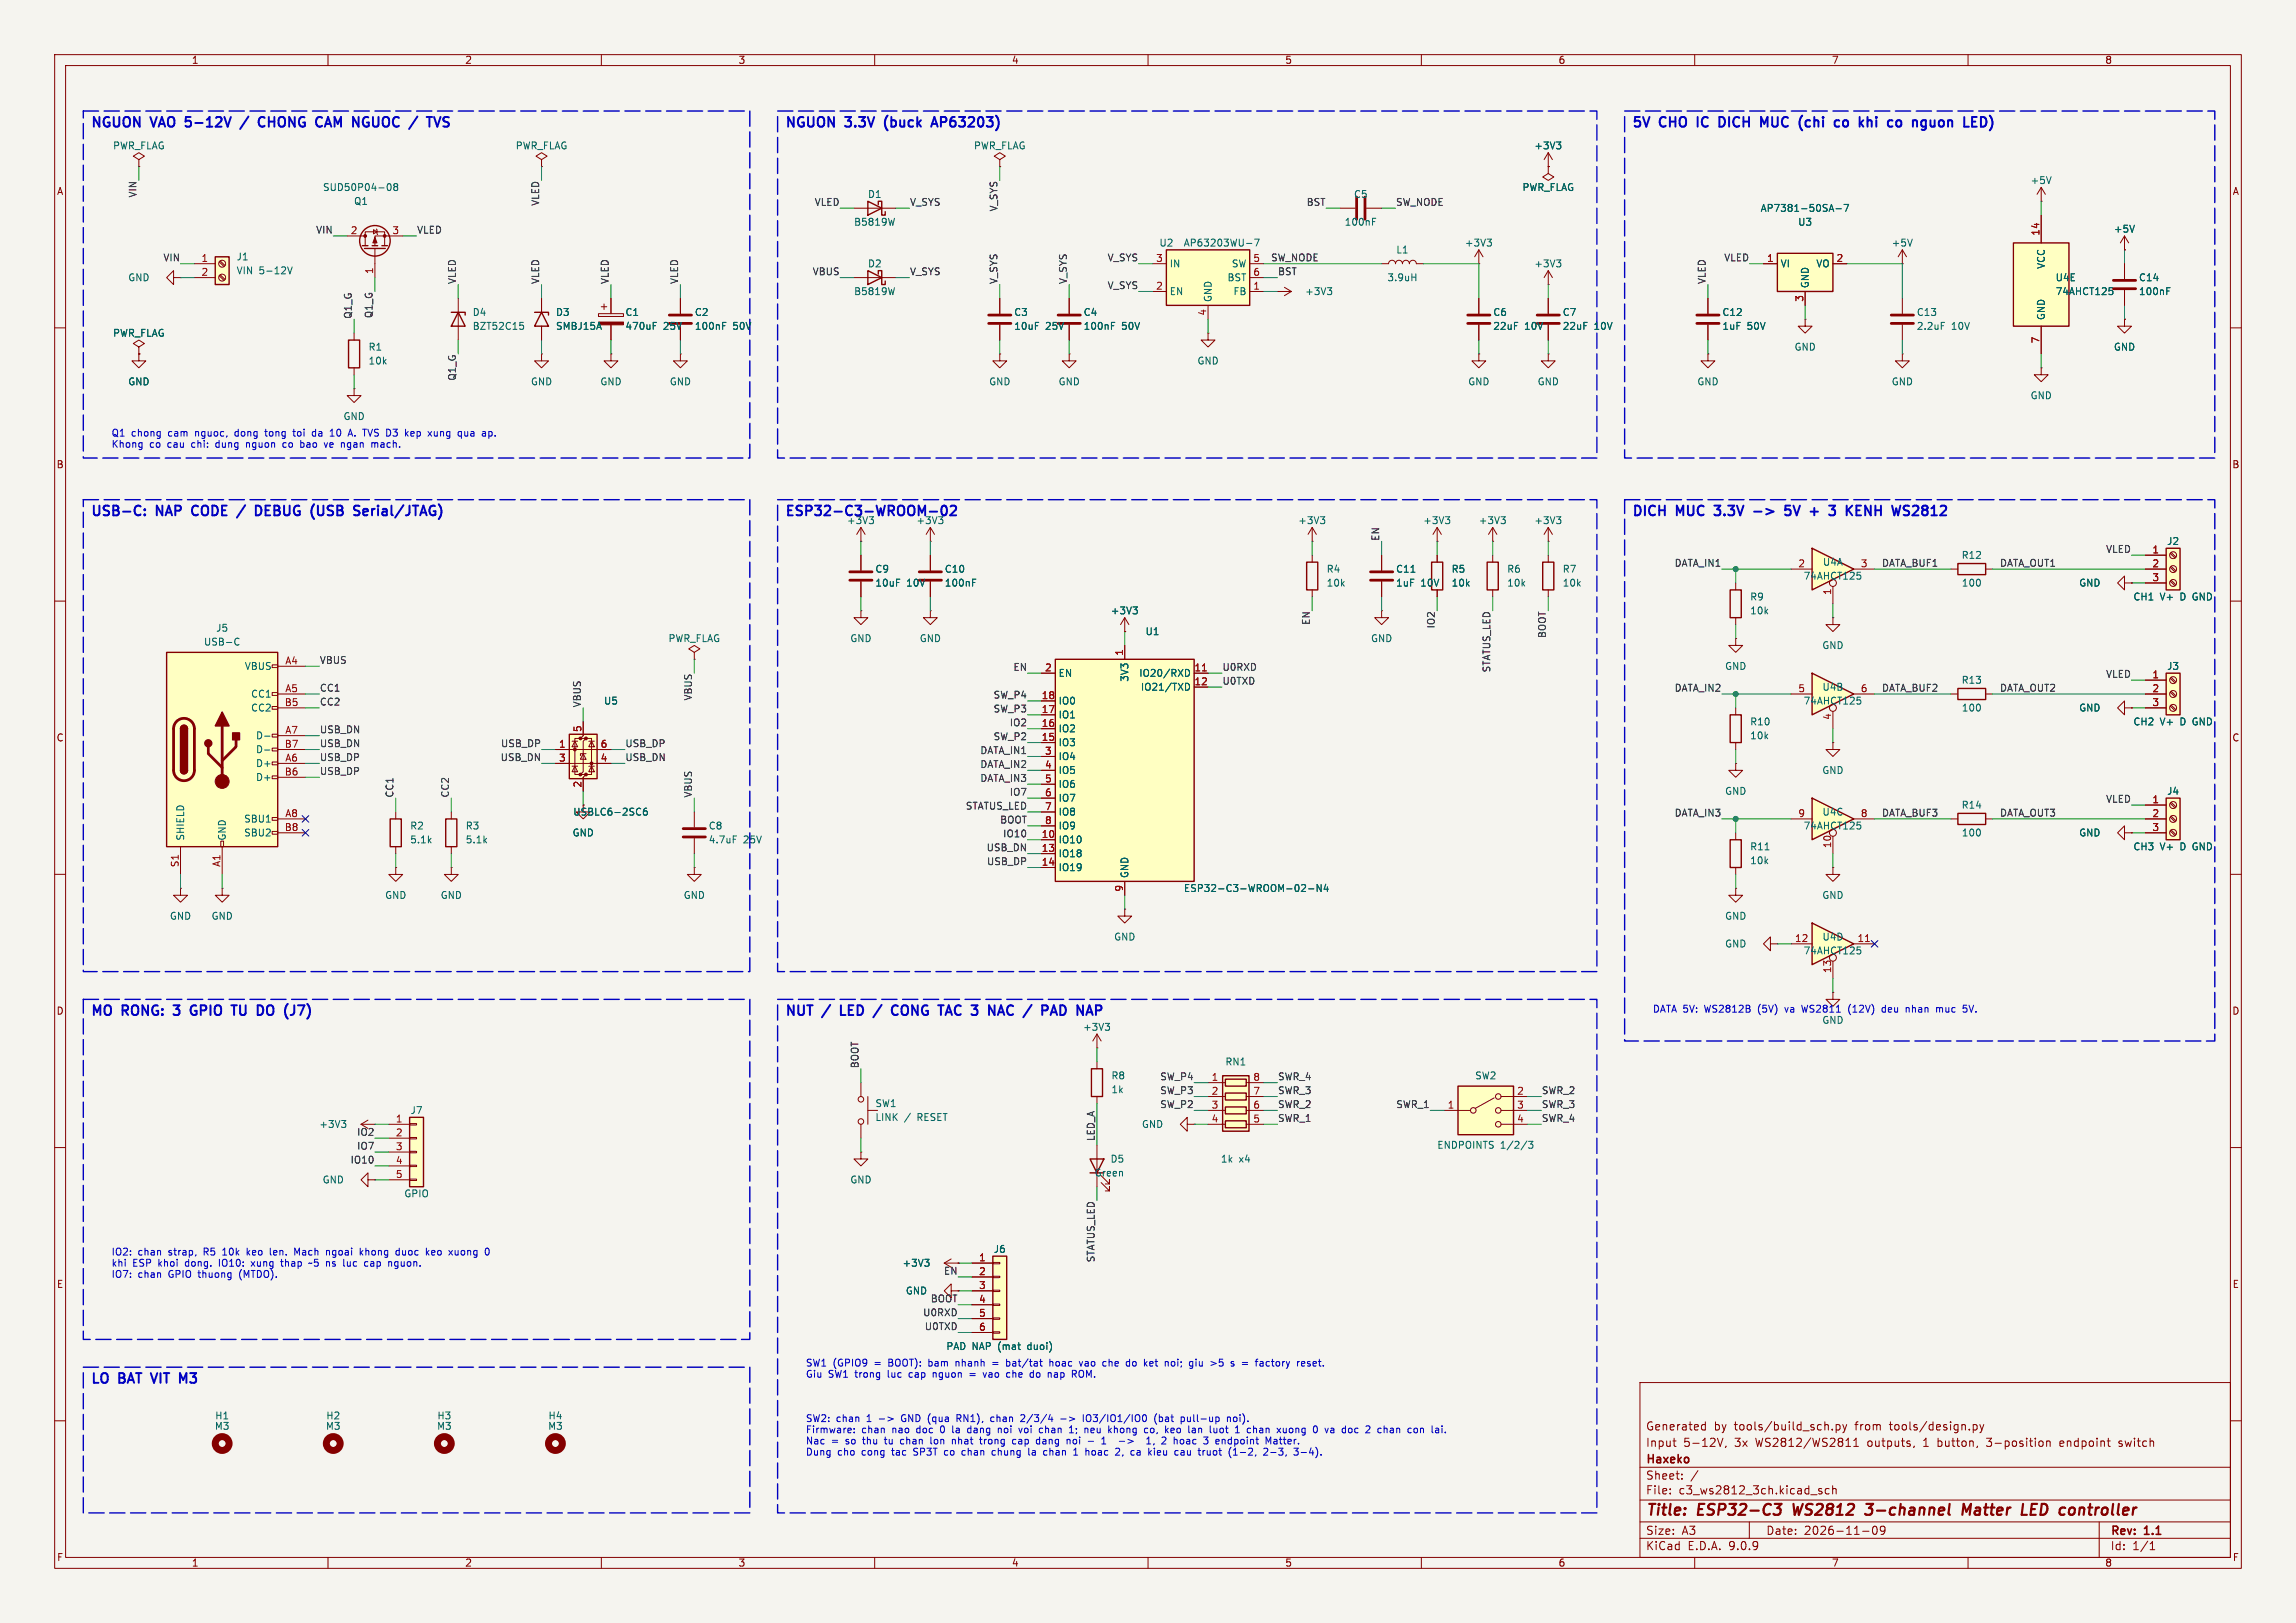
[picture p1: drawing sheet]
<svg xmlns="http://www.w3.org/2000/svg" width="420mm" height="297mm" viewBox="0 0 420 297" stroke-linecap="round" stroke-linejoin="round" font-family="sans-serif">
<defs><g id="words">
<g font-size="2.8" fill="#840000">
<text x="301" y="277.9">Title:</text>
<text x="310.6" y="277.9">ESP32-C3</text>
<text x="328.9" y="277.9">WS2812</text>
<text x="343" y="277.9">3-channel</text>
<text x="361.4" y="277.9">Matter</text>
<text x="373.1" y="277.9">LED</text>
<text x="380.8" y="277.9">controller</text>
</g>
<g font-size="2.5" fill="#0000c2">
<text x="16.5" y="24.2">NGUON</text>
<text x="27.8" y="24.2">VAO 5-12V</text>
<text x="49.6" y="24.2">CHONG</text>
<text x="60.8" y="24.2">CAM</text>
<text x="68.2" y="24.2">NGUOC</text>
<text x="143.5" y="24.2">NGUON</text>
<text x="154.8" y="24.2">3.3V</text>
<text x="162.6" y="24.2">(buck</text>
<text x="172.1" y="24.2">AP63203)</text>
<text x="298.4" y="24.2">5V</text>
<text x="303.7" y="24.2">CHO</text>
<text x="311.3" y="24.2">IC</text>
<text x="316" y="24.2">DICH</text>
<text x="324.3" y="24.2">MUC</text>
<text x="332.1" y="24.2">(chi</text>
<text x="339.3" y="24.2">co</text>
<text x="344.5" y="24.2">khi</text>
<text x="350.5" y="24.2">co</text>
<text x="355.7" y="24.2">nguon</text>
<text x="16.5" y="95.3">USB-C:</text>
<text x="28.7" y="95.3">NAP</text>
<text x="36" y="95.3">CODE</text>
<text x="49" y="95.3">DEBUG</text>
<text x="59.9" y="95.3">(USB</text>
<text x="68.4" y="95.3">Serial/JTAG)</text>
<text x="143.5" y="95.3">ESP32-C3-WROOM-02</text>
<text x="298.4" y="95.3">DICH</text>
<text x="306.8" y="95.3">MUC</text>
<text x="314.5" y="95.3">3.3V</text>
<text x="328.8" y="95.3">5V</text>
<text x="334.1" y="95.3">+</text>
<text x="338.4" y="95.3">3</text>
<text x="342.1" y="95.3">KENH</text>
<text x="351.3" y="95.3">WS2812</text>
<text x="16.5" y="186.7">MO</text>
<text x="22.5" y="186.7">RONG:</text>
<text x="32.7" y="186.7">3</text>
<text x="36.4" y="186.7">GPIO</text>
<text x="44.8" y="186.7">TU</text>
<text x="50" y="186.7">DO</text>
<text x="55.7" y="186.7">(J7)</text>
<text x="143.5" y="186.7">NUT</text>
<text x="154.6" y="186.7">LED</text>
<text x="165.4" y="186.7">CONG</text>
<text x="174.8" y="186.7">TAC 3</text>
<text x="185.2" y="186.7">NAC</text>
<text x="192.5" y="186.7">/</text>
<text x="196.4" y="186.7">PAD</text>
<text x="16.5" y="254.1">LO</text>
<text x="21.9" y="254.1">BAT VIT</text>
<text x="34.4" y="254.1">M3</text>
</g>
<g font-size="2.1" fill="#840000">
<text x="301" y="262">Generated</text>
<text x="313.5" y="262">by</text>
<text x="317.3" y="262">tools/build_sch.py</text>
<text x="339.5" y="262">from</text>
<text x="346" y="262">tools/design.py</text>
<text x="301" y="268.2">Haxeko</text>
<text x="301" y="265">Input</text>
<text x="307.9" y="265">5-12V,</text>
<text x="317.4" y="265">3x</text>
<text x="321.3" y="265">WS2812/WS2811</text>
<text x="341.9" y="265">outputs,</text>
<text x="352.3" y="265">1</text>
<text x="355" y="265">button,</text>
<text x="364.2" y="265">3-position</text>
<text x="377.7" y="265">endpoint</text>
<text x="388.6" y="265">switch</text>
<text x="301" y="273.7">File:</text>
<text x="301" y="271">Sheet:</text>
<text x="307.1" y="273.7">c3_ws2812_3ch.kicad_sch</text>
<text x="301" y="281.1">Size:</text>
<text x="307.6" y="281.1">A3</text>
<text x="323" y="281.1">Date:</text>
<text x="330" y="281.1">2026-11-09</text>
<text x="386" y="281.3">Rev:</text>
<text x="392.4" y="281.3">1.1</text>
<text x="301" y="283.9">KiCad</text>
<text x="308.7" y="283.9">E.D.A.</text>
<text x="316.3" y="283.9">9.0.9</text>
<text x="386" y="283.9">Id:</text>
<text x="390.1" y="283.9">1/1</text>
</g>
<g font-size="1.8" fill="#840000">
<text x="35" y="11.9">1</text>
<text x="85" y="11.9">2</text>
<text x="135" y="11.9">3</text>
<text x="185" y="11.9">4</text>
<text x="235" y="11.9">5</text>
<text x="285" y="11.9">6</text>
<text x="335" y="11.9">7</text>
<text x="385" y="11.9">8</text>
<text x="10.3" y="35.9">A</text>
<text x="408.3" y="35.9">A</text>
<text x="10.3" y="85.9">B</text>
<text x="408.2" y="85.9">B</text>
<text x="10.3" y="135.9">C</text>
<text x="408.2" y="135.9">C</text>
<text x="10.3" y="185.9">D</text>
<text x="408.2" y="185.9">D</text>
<text x="10.3" y="235.9">E</text>
<text x="408.3" y="235.9">E</text>
<text x="10.3" y="285.9">F</text>
<text x="35" y="286.9">1</text>
<text x="85" y="286.9">2</text>
<text x="135" y="286.9">3</text>
<text x="185" y="286.9">4</text>
<text x="235" y="286.9">5</text>
<text x="285" y="286.9">6</text>
<text x="335" y="286.9">7</text>
<text x="385" y="286.9">8</text>
<text x="408.3" y="285.9">F</text>
</g>
<g font-size="1.8" fill="#006464">
<text x="20.6" y="27.5">PWR_FLAG</text>
<text x="94.2" y="27.5">PWR_FLAG</text>
<text x="178.1" y="27.5">PWR_FLAG</text>
<text x="280.6" y="27.5">+3V3</text>
<text x="59" y="35.2">SUD50P04-08</text>
<text x="278.4" y="35.2">PWR_FLAG</text>
<text x="371.3" y="33.9">+5V</text>
<text x="64.7" y="37.7">Q1</text>
<text x="156.1" y="41.5">B5819W</text>
<text x="158.7" y="36.4">D1</text>
<text x="245.9" y="41.5">100nF</text>
<text x="247.6" y="36.4">C5</text>
<text x="322" y="39">AP7381-50SA-7</text>
<text x="328.8" y="41.5">U3</text>
<text x="43.2" y="47.9">J1</text>
<text x="212" y="45.3">U2</text>
<text x="216.4" y="45.3">AP63203WU-7</text>
<text x="255.3" y="46.6">L1</text>
<text x="267.9" y="45.3">+3V3</text>
<text x="345.9" y="45.3">+5V</text>
<text x="386.6" y="42.8">+5V</text>
<text x="23.4" y="51.7">GND</text>
<text x="43.2" y="50.4">VIN</text>
<text x="47.4" y="50.4">5-12V</text>
<text x="158.7" y="49.1">D2</text>
<text x="213.9" y="49.1">IN</text>
<text x="224.4" y="51.7">BST</text>
<text x="225.2" y="49.1">SW</text>
<text x="253.7" y="51.7">3.9uH</text>
<text x="280.6" y="49.1">+3V3</text>
<text x="325.6" y="49.1">VI</text>
<text x="331.1" y="52.8" transform="rotate(-90 331.1 52.8)">GND</text>
<text x="332.1" y="49.1">VO</text>
<text x="374.2" y="49.3" transform="rotate(-90 374.2 49.3)">VCC</text>
<text x="375.9" y="51.7">U4E</text>
<text x="391.2" y="51.7">C14</text>
<text x="86.4" y="58">D4</text>
<text x="101.6" y="58">D3</text>
<text x="114.3" y="58">C1</text>
<text x="127" y="58">C2</text>
<text x="156.1" y="54.2">B5819W</text>
<text x="185.4" y="58">C3</text>
<text x="198.1" y="58">C4</text>
<text x="213.9" y="54.2">EN</text>
<text x="221.8" y="55.4" transform="rotate(-90 221.8 55.4)">GND</text>
<text x="225.5" y="54.2">FB</text>
<text x="238.7" y="54.2">+3V3</text>
<text x="273.1" y="58">C6</text>
<text x="285.8" y="58">C7</text>
<text x="315" y="58">C12</text>
<text x="350.5" y="58">C13</text>
<text x="374.2" y="58.7" transform="rotate(-90 374.2 58.7)">GND</text>
<text x="375.9" y="54.2">74AHCT125</text>
<text x="391.2" y="54.2">100nF</text>
<text x="20.6" y="61.8">PWR_FLAG</text>
<text x="67.3" y="64.4">R1</text>
<text x="86.4" y="60.6">BZT52C15</text>
<text x="101.6" y="60.6">SMBJ15A</text>
<text x="114.3" y="60.6">470uF</text>
<text x="121.3" y="60.6">25V</text>
<text x="127" y="60.6">100nF</text>
<text x="134" y="60.6">50V</text>
<text x="185.4" y="60.6">10uF</text>
<text x="191.3" y="60.6">25V</text>
<text x="198.1" y="60.6">100nF</text>
<text x="205.2" y="60.6">50V</text>
<text x="273.1" y="60.6">22uF</text>
<text x="278.9" y="60.6">10V</text>
<text x="285.8" y="60.6">22uF</text>
<text x="291.6" y="60.6">10V</text>
<text x="315" y="60.6">1uF</text>
<text x="319.6" y="60.6">50V</text>
<text x="328.2" y="64.4">GND</text>
<text x="350.5" y="60.6">2.2uF</text>
<text x="357" y="60.6">10V</text>
<text x="386.6" y="64.4">GND</text>
<text x="23.4" y="70.7">GND</text>
<text x="67.3" y="66.9">10k</text>
<text x="97" y="70.7">GND</text>
<text x="109.7" y="70.7">GND</text>
<text x="122.4" y="70.7">GND</text>
<text x="180.8" y="70.7">GND</text>
<text x="193.5" y="70.7">GND</text>
<text x="218.9" y="66.9">GND</text>
<text x="268.5" y="70.7">GND</text>
<text x="281.2" y="70.7">GND</text>
<text x="310.4" y="70.7">GND</text>
<text x="345.9" y="70.7">GND</text>
<text x="62.7" y="77.1">GND</text>
<text x="371.3" y="73.3">GND</text>
<text x="167.5" y="96.1">+3V3</text>
<text x="237.4" y="96.1">+3V3</text>
<text x="260.2" y="96.1">+3V3</text>
<text x="270.4" y="96.1">+3V3</text>
<text x="280.6" y="96.1">+3V3</text>
<text x="396.3" y="99.9">J2</text>
<text x="160" y="105">C9</text>
<text x="160" y="107.5">10uF</text>
<text x="165.9" y="107.5">10V</text>
<text x="172.7" y="107.5">100nF</text>
<text x="172.7" y="105">C10</text>
<text x="242.6" y="105">R4</text>
<text x="242.6" y="107.5">10k</text>
<text x="255.3" y="107.5">1uF</text>
<text x="255.3" y="105">C11</text>
<text x="259.9" y="107.5">10V</text>
<text x="265.4" y="105">R5</text>
<text x="265.4" y="107.5">10k</text>
<text x="275.6" y="105">R6</text>
<text x="275.6" y="107.5">10k</text>
<text x="285.8" y="105">R7</text>
<text x="285.8" y="107.5">10k</text>
<text x="329.8" y="106.3">74AHCT125</text>
<text x="333.4" y="103.7">U4A</text>
<text x="358.7" y="102.5">R12</text>
<text x="358.8" y="107.5">100</text>
<text x="380.2" y="107.5">GND</text>
<text x="203.1" y="112.6">+3V3</text>
<text x="320" y="110.1">R9</text>
<text x="320" y="112.6">10k</text>
<text x="390.2" y="110.1">CH1</text>
<text x="395.1" y="110.1">V+</text>
<text x="399" y="110.1">D GND</text>
<text x="37.2" y="118.3">USB-C</text>
<text x="39.4" y="115.8">J5</text>
<text x="122.2" y="117.7">PWR_FLAG</text>
<text x="155.4" y="117.7">GND</text>
<text x="168.1" y="117.7">GND</text>
<text x="209.4" y="116.4">U1</text>
<text x="250.7" y="117.7">GND</text>
<text x="333.2" y="119">GND</text>
<text x="44.7" y="122.8">VBUS</text>
<text x="193.5" y="124.1">EN</text>
<text x="206.6" y="124.9" transform="rotate(-90 206.6 124.9)">3V3</text>
<text x="208.3" y="124.1">IO20/RXD</text>
<text x="315.5" y="122.8">GND</text>
<text x="358.7" y="125.3">R13</text>
<text x="396.3" y="122.8">J3</text>
<text x="45.8" y="127.9">CC1</text>
<text x="45.8" y="130.4">CC2</text>
<text x="110.4" y="129.1">U5</text>
<text x="193.5" y="129.1">IO0</text>
<text x="193.5" y="131.7">IO1</text>
<text x="208.6" y="126.6">IO21/TXD</text>
<text x="329.8" y="129.1">74AHCT125</text>
<text x="333.3" y="126.6">U4B</text>
<text x="358.8" y="130.4">100</text>
<text x="380.2" y="130.4">GND</text>
<text x="46.7" y="135.5">D-</text>
<text x="193.5" y="134.2">IO2</text>
<text x="193.5" y="136.8">IO3</text>
<text x="320" y="135.5">10k</text>
<text x="320" y="132.9">R10</text>
<text x="390.2" y="132.9">CH2</text>
<text x="395.1" y="132.9">V+</text>
<text x="399" y="132.9">D GND</text>
<text x="46.7" y="138">D-</text>
<text x="46.7" y="140.6">D+</text>
<text x="46.7" y="143.1">D+</text>
<text x="193.5" y="139.3">IO4</text>
<text x="193.5" y="141.8">IO5</text>
<text x="333.2" y="141.8">GND</text>
<text x="104.8" y="149.5">USBLC6-2SC6</text>
<text x="193.5" y="144.4">IO6</text>
<text x="193.5" y="146.9">IO7</text>
<text x="193.5" y="149.5">IO8</text>
<text x="315.5" y="145.6">GND</text>
<text x="333.3" y="149.5">U4C</text>
<text x="358.7" y="148.2">R14</text>
<text x="396.3" y="145.6">J4</text>
<text x="33.9" y="153.9" transform="rotate(-90 33.9 153.9)">SHIELD</text>
<text x="41.5" y="153.9" transform="rotate(-90 41.5 153.9)">GND</text>
<text x="44.6" y="150.7">SBU1</text>
<text x="44.6" y="153.3">SBU2</text>
<text x="74.9" y="152">R2</text>
<text x="74.9" y="154.5">5.1k</text>
<text x="85.1" y="152">R3</text>
<text x="85.1" y="154.5">5.1k</text>
<text x="104.6" y="153.3">GND</text>
<text x="129.5" y="152">C8</text>
<text x="129.5" y="154.5">4.7uF</text>
<text x="136" y="154.5">25V</text>
<text x="193.5" y="152">IO9</text>
<text x="193.5" y="154.5">IO10</text>
<text x="320" y="155.8">R11</text>
<text x="329.8" y="152">74AHCT125</text>
<text x="358.8" y="153.3">100</text>
<text x="380.2" y="153.3">GND</text>
<text x="390.2" y="155.8">CH3</text>
<text x="395.1" y="155.8">V+</text>
<text x="399" y="155.8">D GND</text>
<text x="193.5" y="157.1">IO18</text>
<text x="193.5" y="159.6">IO19</text>
<text x="206.6" y="160.8" transform="rotate(-90 206.6 160.8)">GND</text>
<text x="320" y="158.3">10k</text>
<text x="70.4" y="164.7">GND</text>
<text x="80.5" y="164.7">GND</text>
<text x="125" y="164.7">GND</text>
<text x="216.5" y="163.4">ESP32-C3-WROOM-02-N4</text>
<text x="333.2" y="164.7">GND</text>
<text x="31" y="168.5">GND</text>
<text x="38.6" y="168.5">GND</text>
<text x="203.7" y="172.3">GND</text>
<text x="315.5" y="173.6">GND</text>
<text x="315.5" y="168.5">GND</text>
<text x="333.3" y="172.3">U4D</text>
<text x="329.8" y="174.9">74AHCT125</text>
<text x="198" y="188.8">+3V3</text>
<text x="333.2" y="187.6">GND</text>
<text x="203.2" y="197.7">R8</text>
<text x="224.1" y="195.2">RN1</text>
<text x="269.7" y="197.7">SW2</text>
<text x="160" y="202.8">SW1</text>
<text x="203.2" y="200.3">1k</text>
<text x="58.3" y="206.6">+3V3</text>
<text x="75" y="204.1">J7</text>
<text x="160" y="205.3">LINK</text>
<text x="165.4" y="205.3">/</text>
<text x="167.9" y="205.3">RESET</text>
<text x="208.8" y="206.6">GND</text>
<text x="200.1" y="215.5">Green</text>
<text x="203" y="213">D5</text>
<text x="223.2" y="213">1k</text>
<text x="226.6" y="213">x4</text>
<text x="262.8" y="210.4">ENDPOINTS</text>
<text x="274.5" y="210.4">1/2/3</text>
<text x="58.9" y="216.8">GND</text>
<text x="73.9" y="219.3">GPIO</text>
<text x="155.4" y="216.8">GND</text>
<text x="165" y="232">+3V3</text>
<text x="181.7" y="229.5">J6</text>
<text x="165.6" y="237.1">GND</text>
<text x="173" y="247.2">PAD NAP (mat</text>
<text x="188.3" y="247.2">duoi)</text>
<text x="39.2" y="261.8">M3</text>
<text x="39.3" y="259.9">H1</text>
<text x="59.5" y="261.8">M3</text>
<text x="59.6" y="259.9">H2</text>
<text x="79.8" y="261.8">M3</text>
<text x="79.9" y="259.9">H3</text>
<text x="100.2" y="261.8">M3</text>
<text x="100.2" y="259.9">H4</text>
</g>
<g font-size="1.8" fill="#0f0f0f">
<text x="25.1" y="36.2" transform="rotate(-90 25.1 36.2)">VIN</text>
<text x="98.7" y="37.8" transform="rotate(-90 98.7 37.8)">VLED</text>
<text x="148.9" y="37.8">VLED</text>
<text x="166.4" y="37.8">V_SYS</text>
<text x="182.5" y="38.8" transform="rotate(-90 182.5 38.8)">V_SYS</text>
<text x="238.9" y="37.8">BST</text>
<text x="255.3" y="37.8">SW_NODE</text>
<text x="29.8" y="47.9">VIN</text>
<text x="57.7" y="42.8">VIN</text>
<text x="76.2" y="42.8">VLED</text>
<text x="202.5" y="47.9">V_SYS</text>
<text x="232.4" y="47.9">SW_NODE</text>
<text x="315.3" y="47.9">VLED</text>
<text x="83.5" y="52.1" transform="rotate(-90 83.5 52.1)">VLED</text>
<text x="98.7" y="52.1" transform="rotate(-90 98.7 52.1)">VLED</text>
<text x="111.4" y="52.1" transform="rotate(-90 111.4 52.1)">VLED</text>
<text x="124.1" y="52.1" transform="rotate(-90 124.1 52.1)">VLED</text>
<text x="148.6" y="50.5">VBUS</text>
<text x="166.4" y="50.5">V_SYS</text>
<text x="182.5" y="52.1" transform="rotate(-90 182.5 52.1)">V_SYS</text>
<text x="195.2" y="52.1" transform="rotate(-90 195.2 52.1)">V_SYS</text>
<text x="202.5" y="53">V_SYS</text>
<text x="233.7" y="50.5">BST</text>
<text x="312.1" y="52.1" transform="rotate(-90 312.1 52.1)">VLED</text>
<text x="64.4" y="58.4" transform="rotate(-90 64.4 58.4)">Q1_G</text>
<text x="68.2" y="58.3" transform="rotate(-90 68.2 58.3)">Q1_G</text>
<text x="83.5" y="69.8" transform="rotate(-90 83.5 69.8)">Q1_G</text>
<text x="252.4" y="99.1" transform="rotate(-90 252.4 99.1)">EN</text>
<text x="385.2" y="101.3">VLED</text>
<text x="306.2" y="103.8">DATA_IN1</text>
<text x="344.2" y="103.8">DATA_BUF1</text>
<text x="365.8" y="103.8">DATA_OUT1</text>
<text x="239.7" y="114.4" transform="rotate(-90 239.7 114.4)">EN</text>
<text x="262.5" y="115.1" transform="rotate(-90 262.5 115.1)">IO2</text>
<text x="282.9" y="116.9" transform="rotate(-90 282.9 116.9)">BOOT</text>
<text x="58.4" y="121.6">VBUS</text>
<text x="185.3" y="122.8">EN</text>
<text x="223.5" y="122.8">U0RXD</text>
<text x="223.5" y="125.4">U0TXD</text>
<text x="272.7" y="123.2" transform="rotate(-90 272.7 123.2)">STATUS_LED</text>
<text x="385.2" y="124.1">VLED</text>
<text x="58.4" y="129.2">CC2</text>
<text x="58.4" y="126.7">CC1</text>
<text x="106.3" y="129.5" transform="rotate(-90 106.3 129.5)">VBUS</text>
<text x="126.7" y="128.3" transform="rotate(-90 126.7 128.3)">VBUS</text>
<text x="181.6" y="127.9">SW_P4</text>
<text x="181.6" y="130.5">SW_P3</text>
<text x="306.2" y="126.7">DATA_IN2</text>
<text x="344.2" y="126.7">DATA_BUF2</text>
<text x="365.8" y="126.7">DATA_OUT2</text>
<text x="58.4" y="134.3">USB_DN</text>
<text x="58.4" y="136.8">USB_DN</text>
<text x="91.5" y="136.8">USB_DP</text>
<text x="114.3" y="136.8">USB_DP</text>
<text x="181.6" y="135.5">SW_P2</text>
<text x="184.6" y="133">IO2</text>
<text x="58.4" y="141.9">USB_DP</text>
<text x="58.4" y="139.4">USB_DP</text>
<text x="91.5" y="139.4">USB_DN</text>
<text x="114.3" y="139.4">USB_DN</text>
<text x="179.2" y="143.2">DATA_IN3</text>
<text x="179.2" y="140.6">DATA_IN2</text>
<text x="179.2" y="138.1">DATA_IN1</text>
<text x="72" y="146" transform="rotate(-90 72 146)">CC1</text>
<text x="82.2" y="146" transform="rotate(-90 82.2 146)">CC2</text>
<text x="126.7" y="146" transform="rotate(-90 126.7 146)">VBUS</text>
<text x="176.6" y="148.2">STATUS_LED</text>
<text x="184.6" y="145.7">IO7</text>
<text x="306.2" y="149.5">DATA_IN3</text>
<text x="344.2" y="149.5">DATA_BUF3</text>
<text x="365.8" y="149.5">DATA_OUT3</text>
<text x="385.2" y="147">VLED</text>
<text x="180.4" y="155.9">USB_DN</text>
<text x="182.9" y="150.8">BOOT</text>
<text x="183.4" y="153.3">IO10</text>
<text x="180.4" y="158.4">USB_DP</text>
<text x="157.1" y="195.6" transform="rotate(-90 157.1 195.6)">BOOT</text>
<text x="212.1" y="197.8">SW_P4</text>
<text x="233.7" y="197.8">SWR_4</text>
<text x="212.1" y="200.3">SW_P3</text>
<text x="212.1" y="202.9">SW_P2</text>
<text x="233.7" y="200.3">SWR_3</text>
<text x="233.7" y="202.9">SWR_2</text>
<text x="255.3" y="202.9">SWR_1</text>
<text x="281.9" y="202.9">SWR_3</text>
<text x="281.9" y="200.3">SWR_2</text>
<text x="65.2" y="207.9">IO2</text>
<text x="200.3" y="208.9" transform="rotate(-90 200.3 208.9)">LED_A</text>
<text x="233.7" y="205.4">SWR_1</text>
<text x="281.9" y="205.4">SWR_4</text>
<text x="64" y="213">IO10</text>
<text x="65.2" y="210.5">IO7</text>
<text x="172.6" y="233.3">EN</text>
<text x="200.3" y="231.1" transform="rotate(-90 200.3 231.1)">STATUS_LED</text>
<text x="170.2" y="238.4">BOOT</text>
<text x="168.8" y="241">U0RXD</text>
<text x="169.1" y="243.5">U0TXD</text>
</g>
<g font-size="1.8" fill="#a90000">
<text x="64.1" y="42.9">2</text>
<text x="71.7" y="42.9">3</text>
<text x="373.1" y="43.2" transform="rotate(-90 373.1 43.2)">14</text>
<text x="36.8" y="48">1</text>
<text x="36.8" y="50.5">2</text>
<text x="68.3" y="50.2" transform="rotate(-90 68.3 50.2)">1</text>
<text x="211.4" y="48">3</text>
<text x="211.4" y="53.1">2</text>
<text x="229.2" y="48">5</text>
<text x="229.2" y="50.5">6</text>
<text x="229.2" y="53.1">1</text>
<text x="323.1" y="48">1</text>
<text x="335.8" y="48">2</text>
<text x="220.7" y="57.9" transform="rotate(-90 220.7 57.9)">4</text>
<text x="329.9" y="55.3" transform="rotate(-90 329.9 55.3)">3</text>
<text x="373.1" y="62.9" transform="rotate(-90 373.1 62.9)">7</text>
<text x="393.6" y="101.3">1</text>
<text x="328.9" y="103.9">2</text>
<text x="340.3" y="103.9">3</text>
<text x="393.6" y="103.9">2</text>
<text x="393.6" y="106.4">3</text>
<text x="335" y="109" transform="rotate(-90 335 109)">1</text>
<text x="52.1" y="121.7">A4</text>
<text x="191.1" y="122.9">2</text>
<text x="205.5" y="120.1" transform="rotate(-90 205.5 120.1)">1</text>
<text x="218.4" y="122.9">11</text>
<text x="218.4" y="125.5">12</text>
<text x="393.6" y="124.2">1</text>
<text x="52" y="129.3">B5</text>
<text x="52.1" y="126.7">A5</text>
<text x="190.5" y="128">18</text>
<text x="190.5" y="130.6">17</text>
<text x="328.9" y="126.7">5</text>
<text x="335" y="131.8" transform="rotate(-90 335 131.8)">4</text>
<text x="340.3" y="126.7">6</text>
<text x="393.6" y="126.7">2</text>
<text x="393.6" y="129.3">3</text>
<text x="52" y="136.9">B7</text>
<text x="52.1" y="134.4">A7</text>
<text x="102.2" y="136.9">1</text>
<text x="106.4" y="134.1" transform="rotate(-90 106.4 134.1)">5</text>
<text x="109.8" y="136.9">6</text>
<text x="190.5" y="133.1">16</text>
<text x="190.5" y="135.6">15</text>
<text x="52" y="142">B6</text>
<text x="52.1" y="139.4">A6</text>
<text x="102.2" y="139.4">3</text>
<text x="109.8" y="139.4">4</text>
<text x="191.1" y="138.2">3</text>
<text x="191.1" y="140.7">4</text>
<text x="191.1" y="143.3">5</text>
<text x="52.1" y="149.6">A8</text>
<text x="106.4" y="144.2" transform="rotate(-90 106.4 144.2)">2</text>
<text x="191.1" y="145.8">6</text>
<text x="191.1" y="148.3">7</text>
<text x="328.9" y="149.6">9</text>
<text x="340.3" y="149.6">8</text>
<text x="393.6" y="147.1">1</text>
<text x="393.6" y="149.6">2</text>
<text x="52" y="152.1">B8</text>
<text x="190.5" y="153.4">10</text>
<text x="190.5" y="156">13</text>
<text x="191.1" y="150.9">8</text>
<text x="335" y="155.3" transform="rotate(-90 335 155.3)">10</text>
<text x="393.6" y="152.1">3</text>
<text x="32.8" y="158.8" transform="rotate(-90 32.8 158.8)">S1</text>
<text x="40.4" y="158.7" transform="rotate(-90 40.4 158.7)">A1</text>
<text x="190.5" y="158.5">14</text>
<text x="205.5" y="163.3" transform="rotate(-90 205.5 163.3)">9</text>
<text x="328.3" y="172.5">12</text>
<text x="339.7" y="172.5">11</text>
<text x="335" y="178.2" transform="rotate(-90 335 178.2)">13</text>
<text x="221.5" y="197.9">1</text>
<text x="229.2" y="197.9">8</text>
<text x="221.5" y="200.4">2</text>
<text x="221.5" y="202.9">3</text>
<text x="229.2" y="200.4">7</text>
<text x="229.2" y="202.9">6</text>
<text x="264.7" y="202.9">1</text>
<text x="277.4" y="200.4">2</text>
<text x="277.4" y="202.9">3</text>
<text x="72.3" y="205.5">1</text>
<text x="72.3" y="208">2</text>
<text x="221.5" y="205.5">4</text>
<text x="229.2" y="205.5">5</text>
<text x="277.4" y="205.5">4</text>
<text x="72.3" y="210.6">3</text>
<text x="72.3" y="213.1">4</text>
<text x="72.3" y="215.6">5</text>
<text x="179" y="230.9">1</text>
<text x="179" y="233.4">2</text>
<text x="179" y="236">3</text>
<text x="179" y="238.5">4</text>
<text x="179" y="241">5</text>
<text x="179" y="243.6">6</text>
</g>
<g font-size="1.8" fill="#0000c2">
<text x="20.3" y="80.2">Q1</text>
<text x="20.3" y="82.3">Khong</text>
<text x="24" y="80.2">chong</text>
<text x="27.4" y="82.3">co</text>
<text x="30.8" y="82.3">cau</text>
<text x="30.9" y="80.2">cam</text>
<text x="35.3" y="82.3">chi:</text>
<text x="36" y="80.2">nguoc,</text>
<text x="39.9" y="82.3">dung</text>
<text x="43.4" y="80.2">dong</text>
<text x="45.7" y="82.3">nguon</text>
<text x="49.2" y="80.2">tong</text>
<text x="52.6" y="82.3">co</text>
<text x="54.6" y="80.2">toi</text>
<text x="56" y="82.3">bao</text>
<text x="58.2" y="80.2">da</text>
<text x="60.6" y="82.3">ve</text>
<text x="61.7" y="80.2">10</text>
<text x="63.9" y="82.3">ngan</text>
<text x="65.3" y="80.2">A. TVS D3</text>
<text x="69.6" y="82.3">mach.</text>
<text x="76.2" y="80.2">kep</text>
<text x="80.7" y="80.2">xung</text>
<text x="86.3" y="80.2">qua</text>
<text x="154.8" y="96.1">+3V3</text>
<text x="302.3" y="185.6">DATA 5V:</text>
<text x="311.9" y="185.6">WS2812B</text>
<text x="321.9" y="185.6">(5V)</text>
<text x="327" y="185.6">va</text>
<text x="330.3" y="185.6">WS2811</text>
<text x="339" y="185.6">(12V)</text>
<text x="345.4" y="185.6">deu</text>
<text x="349.9" y="185.6">nhan</text>
<text x="355.7" y="185.6">muc</text>
<text x="360.8" y="185.6">5V.</text>
<text x="20.3" y="230.1">IO2:</text>
<text x="20.3" y="232.1">khi</text>
<text x="24.3" y="232.1">ESP</text>
<text x="25.2" y="230.1">chan</text>
<text x="29.1" y="232.1">khoi</text>
<text x="30.9" y="230.1">strap,</text>
<text x="34.2" y="232.1">dong.</text>
<text x="37.6" y="230.1">R5</text>
<text x="40.5" y="232.1">IO10:</text>
<text x="41.2" y="230.1">10k</text>
<text x="45.8" y="230.1">keo</text>
<text x="46.7" y="232.1">xung</text>
<text x="50.3" y="230.1">len.</text>
<text x="52.3" y="232.1">thap</text>
<text x="54.9" y="230.1">Mach</text>
<text x="57.7" y="232.1">~5</text>
<text x="61" y="232.1">ns</text>
<text x="61" y="230.1">ngoai</text>
<text x="64.3" y="232.1">luc</text>
<text x="67.3" y="230.1">khong</text>
<text x="68.4" y="232.1">cap</text>
<text x="72.9" y="232.1">nguon.</text>
<text x="74.1" y="230.1">duoc</text>
<text x="79.8" y="230.1">keo</text>
<text x="84.3" y="230.1">xuong</text>
<text x="20.3" y="234.2">IO7:</text>
<text x="25.2" y="234.2">chan</text>
<text x="30.9" y="234.2">GPIO thuong</text>
<text x="44.2" y="234.2">(MTDO).</text>
<text x="147.3" y="250.4">SW1 (GPIO9</text>
<text x="160.1" y="250.4">=</text>
<text x="162.8" y="250.4">BOOT):</text>
<text x="170.3" y="250.4">bam</text>
<text x="175.5" y="250.4">nhanh</text>
<text x="185.1" y="250.4">bat/tat</text>
<text x="193.3" y="250.4">hoac</text>
<text x="199" y="250.4">vao</text>
<text x="203.4" y="250.4">che</text>
<text x="207.9" y="250.4">do</text>
<text x="211.4" y="250.4">ket</text>
<text x="215.4" y="250.4">noi;</text>
<text x="220.1" y="250.4">giu</text>
<text x="224.1" y="250.4">&gt;5</text>
<text x="230.3" y="250.4">=</text>
<text x="233" y="250.4">factory</text>
<text x="240.8" y="250.4">reset.</text>
<text x="147.3" y="252.4">Giu</text>
<text x="151.5" y="252.4">SW1 trong</text>
<text x="162.7" y="252.4">luc</text>
<text x="166.8" y="252.4">cap</text>
<text x="171.3" y="252.4">nguon</text>
<text x="181" y="252.4">vao</text>
<text x="185.4" y="252.4">che</text>
<text x="189.9" y="252.4">do</text>
<text x="193.4" y="252.4">nap</text>
<text x="198" y="252.4">ROM.</text>
<text x="147.3" y="260.6">SW2:</text>
<text x="147.3" y="262.6">Firmware:</text>
<text x="153" y="260.6">chan</text>
<text x="157.6" y="262.6">chan</text>
<text x="158.7" y="260.6">1</text>
<text x="163.3" y="262.6">nao</text>
<text x="165.4" y="260.6">GND (qua</text>
<text x="167.9" y="262.6">doc</text>
<text x="172.5" y="262.6">0</text>
<text x="174.9" y="262.6">la</text>
<text x="175.9" y="260.6">RN1),</text>
<text x="177.9" y="262.6">dang</text>
<text x="182.3" y="260.6">chan</text>
<text x="183.6" y="262.6">noi</text>
<text x="187.7" y="262.6">voi</text>
<text x="188" y="260.6">2/3/4</text>
<text x="191.6" y="262.6">chan</text>
<text x="195.5" y="260.6">-&gt;</text>
<text x="197.3" y="262.6">1;</text>
<text x="199.8" y="260.6">IO3/IO1/IO0</text>
<text x="200.3" y="262.6">neu</text>
<text x="204.9" y="262.6">khong</text>
<text x="211.6" y="262.6">co,</text>
<text x="213.1" y="260.6">(bat</text>
<text x="215.7" y="262.6">keo</text>
<text x="218.1" y="260.6">pull-up</text>
<text x="220.1" y="262.6">lan</text>
<text x="224.2" y="262.6">luot</text>
<text x="226.8" y="260.6">noi).</text>
<text x="229.1" y="262.6">1</text>
<text x="231.5" y="262.6">chan</text>
<text x="237.2" y="262.6">xuong</text>
<text x="244" y="262.6">0</text>
<text x="246.4" y="262.6">va</text>
<text x="249.6" y="262.6">doc</text>
<text x="254.2" y="262.6">2</text>
<text x="256.6" y="262.6">chan</text>
<text x="262.3" y="262.6">con</text>
<text x="147.3" y="264.6">Nac</text>
<text x="147.3" y="266.7">Dung</text>
<text x="152.1" y="264.6">=</text>
<text x="153.2" y="266.7">cho</text>
<text x="154.8" y="264.6">so</text>
<text x="157.8" y="266.7">cong</text>
<text x="158.2" y="264.6">thu</text>
<text x="162.3" y="264.6">tu</text>
<text x="163.5" y="266.7">tac</text>
<text x="165.4" y="264.6">chan</text>
<text x="167.6" y="266.7">SP3T</text>
<text x="171.1" y="264.6">lon</text>
<text x="173.4" y="266.7">co</text>
<text x="175.2" y="264.6">nhat</text>
<text x="176.8" y="266.7">chan</text>
<text x="180.6" y="264.6">trong</text>
<text x="182.5" y="266.7">chung</text>
<text x="186.7" y="264.6">cap</text>
<text x="189.4" y="266.7">la</text>
<text x="191.3" y="264.6">dang</text>
<text x="192.4" y="266.7">chan</text>
<text x="197" y="264.6">noi</text>
<text x="198.1" y="266.7">1</text>
<text x="200.5" y="266.7">hoac</text>
<text x="203.8" y="264.6">1</text>
<text x="206.2" y="266.7">2,</text>
<text x="209.2" y="266.7">ca</text>
<text x="212.6" y="266.7">kieu</text>
<text x="212.9" y="264.6">1,</text>
<text x="215.9" y="264.6">2</text>
<text x="217.6" y="266.7">cau</text>
<text x="218.2" y="264.6">hoac</text>
<text x="222.2" y="266.7">truot</text>
<text x="224" y="264.6">3</text>
<text x="226.3" y="264.6">endpoint</text>
<text x="227.9" y="266.7">(1-2,</text>
<text x="234.5" y="266.7">2-3,</text>
<text x="235.7" y="264.6">Matter.</text>
<text x="240.3" y="266.7">3-4).</text>
</g>
</g></defs>
<path d="M0 0h420v297h-420z" fill="#f5f4ef" stroke="#f5f4ef" stroke-width=".18"/>
<g fill="none" stroke="#840000" stroke-width=".18">
<path d="M10 10h400v277h-400zM12 12h396v273h-396zM60 10v2M110 10v2M160 10v2M210 10v2M260 10v2M310 10v2M360 10v2M10 60h2M25.4 64.8v1.2h1.3l-1.3 1.3-1.3-1.3h1.3M25.4 64.8h.1"/>
<path d="M408 60h2M10 110h2M408 110h2M10 160h2M317.5 152.4v1.3M317.5 158.8v1.2M408 160h2M10 210h2M408 210h2M300 253h108v32h-108zM10 260h2M300 278.5h108"/>
<path d="M300 274.5h108M300 268.5h108M305.5 273.2v.2M305.5 272.5v.1M306 263.7h.6M306.3 264.6l.3 .1M307.7 270.5v.2M307.7 269.8v.1M310.6 269.1l-1.3 1.9M311.4 261.6h.5M311.4 260.8h.5M311.9 260.2v1.5"/>
<path d="M314.2 263.2l.5 1.5 .5-1.5M315.7 264.6l-.1 .3M320 278.5v3M333.2 272.5l-.3-.1-.2 .2v.2l.5 .2v.3h-.5M334.6 272.5l-.4-.1-.3 .3v.4l.1 .2h.6M335.2 261.5v.2M335.2 272.5l.2-.1 .4 .1 .1 .9M335.2 271.9v1.5M335.9 260.7v1.5M335.9 260.8l.4-.1 .3 .3v.4l-.2 .2h-.5M337.1 260.7l.3 1M337.4 261.7l-.3 .5"/>
<path d="M337.7 264.7h.8M337.8 260.7l-.4 1M339.1 264.7h.8M339.1 263.6l.4-.4v1.5M342.7 279.4l.2-.1a.8 .8 0 0 1 .5 .7 .8 .8 0 0 1-.5 .8l-.2-.2-.2-.4zM344.8 279.9l-.3 .3h-.3l-.3-.3 .2-.5 .4-.1 .2 .1a.99 .99 0 0 1-.3 1.4h-.3M350.2 264.6l-.2 .3M360.9 260.8l.5-.1 .3 .3v.4l-.2 .2h-.6M360.9 260.7v1.5M362.2 260.7l.3 1M362.5 261.7l-.3 .5M362.9 260.7l-.4 1"/>
<path d="M363.4 263.2h.9M363.4 264.5l.2 .2M374.4 263.8l.2-.1 .3 .1 .1 .9M374.4 263.7v1M377.3 263.7h-.3l-.2 .2 .1 .7 .4 .1M377.5 264l-.7 .2M384 278.5v6.5M387.6 264.6l.4 .1M388 263.7l-.3 .1-.1 .1 .1 .2 .3 .1M408 260h2M60 285v2M110 285v2"/>
<path d="M160 285v2M210 285v2M260 285v2M300 281.5h108M310 285v2M340.7 280.2h1.2M360 285v2M393.3 283.6h.9M393.3 282.5l.4-.4v1.5"/>
</g>
<path d="M324.6 275.2h1.3l-.8 .8h.3l.3 .2v.6l-.5 .4h-.5M328.1 275.2l.2 2 .5-1.4M341.2 277l.2 .2h.6l.3-.2M341.4 275.2h1.2l-.7 .8 .4 .1M359 277.2l.2-2 .5 1.4 .8-1.4-.2 2M371.6 276.2h.6M372.6 275.2h-.9l-.3 2h1" fill="none" stroke="#840000" stroke-width=".4"/>
<path d="M316.5 153.7h2v5.1h-2z" fill="none" stroke="#840000" stroke-width=".25"/>
<path d="M322.9 155.5h.7" fill="none" stroke="#006464" stroke-width=".18"/>
<path d="M39.4 47h2.5v5.1h-2.5z" fill="#ffffc2"/>
<g fill="none" stroke="#840000" stroke-width=".25">
<path d="M39.4 47h2.5v5.1h-2.5zM66.3 45h1M66.7 45.5h3.8M68.1 45h1M69.8 45h1.1"/>
<circle cx="68.6" cy="44.1" r="2.79"/>
</g>
<g fill="none" stroke="#840000" stroke-width=".18">
<path d="M25.4 29.2l1-.6-1-.7-1 .7 1 .6v1.3M25.4 30.5h.1M99.1 29.2l1-.6-1-.7-1.1 .7 1.1 .6v1.3M99.1 30.5h.1M31.7 50.8v-1.3l-1.2 1.3 1.2 1.3v-1.3h1.3M33 50.8h.1M35.6 48.3h3.8M35.6 50.8h3.8M40.1 47.9l.9 .9M40.1 50.5l.9 .8M40.3 47.8l.8 .8M40.3 50.3l.8 .8"/>
<path d="M63.5 43.2h3.3M66.8 45v-2.6h3.6v2.6M68.3 42l.7 .4-.7 .4zM68.6 45.5v5.3M68.8 41.9l.2 .1v.8l.1 .1M73.7 43.2h-5.1v1.8M109.5 57.4h4.5v.5h-4.5zM110 56.1h1M110.5 55.6v1M111.8 54.6v2.8M111.8 59.4v2.8M124.5 54.6v2.8"/>
<path d="M124.5 59.4v2.8M25.4 63.5l1-.6-1-.7-1 .7 1 .6v1.3M25.4 64.8h.1M124.5 64.8v1.2h1.2l-1.2 1.3-1.3-1.3h1.3M124.5 64.8h.1M33 162.6v1.2h1.3l-1.3 1.3-1.3-1.3h1.3M33 162.6h.1M40.6 162.6v1.2h1.3l-1.3 1.3-1.2-1.3h1.2M40.6 162.6h.1M323.8 172.7v-1.2l-1.2 1.2 1.2 1.3v-1.3h1.3M325.1 172.7h.1M66 205.7l1.3 .8"/>
<path d="M66 205.7h2.6M67.3 215.9v-1.3l-1.3 1.3 1.3 1.3v-1.3h1.3M67.3 205l-1.3 .7M68.6 205.7h.1M68.6 215.9h.1"/>
<circle cx="40.6" cy="50.8" r=".63"/>
<circle cx="40.6" cy="48.3" r=".63"/>
</g>
<path d="M70.9 33.8l.2-.2a.68 .68 0 0 1 .5 .6 .68 .68 0 0 1-.5 .7l-.2-.3M72.3 34.1l-.3-.2 .3-.3h.2l.3 .2-.3 .3M72.3 34.1l-.3 .3 .1 .3 .2 .2 .3-.1 .2-.2v-.2l-.3-.3M72.3 34.1h.2M52.6 48.8l.4 1.3 .5-1.3M119.5 59.6h.4M119.5 59h.6M132.2 59.6h.4M132.2 59h.6M62.5 205h.8l-.5 .5M63 205.5l.3 .3v.3l-.3 .2" fill="none" stroke="#006464" stroke-width=".18"/>
<g fill="#840000" stroke="#840000" stroke-width=".18">
<path d="M68.6 43.4l.4 1.1h-.8z"/>
<path d="M109.5 58.9h4.5v.5h-4.5z"/>
<circle cx="66.8" cy="43.2" r=".25"/>
<circle cx="70.4" cy="43.2" r=".25"/>
</g>
<path d="M122.4 57.7h4.1M122.4 59.2h4.1" fill="none" stroke="#840000" stroke-width=".51"/>
<g fill="none" stroke="#840000" stroke-width="1.3">
<circle cx="40.6" cy="264.2" r="1.27"/>
<circle cx="61" cy="264.2" r="1.27"/>
<circle cx="81.3" cy="264.2" r="1.27"/>
<circle cx="101.6" cy="264.2" r="1.27"/>
</g>
<path d="M30.5 119.4h20.3v35.5h-20.3z" fill="#ffffc2"/>
<g fill="none" stroke="#840000" stroke-width=".18">
<path d="M64.8 61v1.2M64.8 67.3v1.3M317.5 116.8v1.3h1.3l-1.3 1.3-1.3-1.3h1.3M317.5 116.8h.1M49.8 121.7h1v.5h-1zM49.8 126.7h1v.6h-1zM49.8 129.3h1v.5h-1zM49.8 134.4h1v.5h-1zM49.8 136.9h1v.5h-1zM49.8 139.4h1v.6h-1zM50.8 121.9h5.1M50.8 127h5.1"/>
<path d="M50.8 129.5h5.1M50.8 134.6h5.1M50.8 137.2h5.1M50.8 139.7h5.1M33 154.9v5.1M40.4 153.9h.5v1h-.5zM40.6 154.9v5.1M49.8 142h1v.5h-1zM49.8 149.6h1v.5h-1zM49.8 152.1h1v.6h-1zM50.8 142.2h5.1M50.8 149.9h5.1"/>
<path d="M50.8 152.4h5.1M388.6 152.4v-1.3l-1.3 1.3 1.3 1.3v-1.3h1.3M389.9 152.4h.1"/>
</g>
<path d="M63.8 62.2h2v5.1h-2zM30.5 119.4h20.3v35.5h-20.3zM33 133.4a.64 .64 0 0 1 .7-.7 .64 .64 0 0 1 .6 .7M33 141a.64 .64 0 0 0 .7 .6 .64 .64 0 0 0 .6-.6" fill="none" stroke="#840000" stroke-width=".25"/>
<path d="M32.3 132a1.9 1.9 0 0 1 2.1-.4 1.9 1.9 0 0 1 1.2 1.8v7.6a1.91 1.91 0 0 1-1.9 1.9 1.91 1.91 0 0 1-2-1.9l.1-7.8 .1-.6zM38.1 136.7v1.2l2.5 2.6M40.6 132.8v10.2M43.2 135.4v1.3l-2.6 2.5" fill="none" stroke="#840000" stroke-width=".51"/>
<g fill="#840000" stroke="#840000" stroke-width=".25">
<path d="M33 133.4h1.3v7.6h-1.3z"/>
<path d="M33.2 132.9a.64 .64 0 0 1 .7-.1 .64 .64 0 0 1 .4 .6h-1.3z"/>
<path d="M33 141h1.3a.64 .64 0 0 1-.6 .6 .64 .64 0 0 1-.7-.6z"/>
<path d="M40.6 130.3l1.3 2.5h-2.5z"/>
<path d="M42.5 134.1h1.3v1.3h-1.3z"/>
<circle cx="38.1" cy="136" r=".63"/>
</g>
<circle cx="40.6" cy="143" r="1.27" fill="#840000" stroke="#840000" stroke-width=".18"/>
<path d="M43.2 116.8h.3l.2 .1M43.7 117.9l-.2 .2-.3-.1M48.4 134.7h1M48.4 137.3h1" fill="none" stroke="#006464" stroke-width=".18"/>
<path d="M331.5 100.3l7.6 3.8-7.6 3.9z" fill="#ffffc2"/>
<path d="M272 102.9h2.1v5.1h-2.1zM282.2 102.9h2v5.1h-2zM331.5 100.3l7.6 3.8-7.6 3.9zM316.5 130.8h2v5.1h-2zM358.1 148.8h5.1v2.1h-5.1z" fill="none" stroke="#840000" stroke-width=".25"/>
<g fill="none" stroke="#840000" stroke-width=".18">
<path d="M330.2 58.4v1.3h1.3l-1.3 1.3-1.3-1.3h1.3M330.2 58.4h.1M64.8 71.1v1.3h1.2l-1.2 1.3-1.3-1.3h1.3M64.8 71.1h.1M283.2 64.8v1.2h1.3l-1.3 1.3-1.3-1.3h1.3M283.2 64.8h.1M312.4 64.8v1.2h1.3l-1.3 1.3-1.3-1.3h1.3M312.4 64.8h.1M348 64.8v1.2h1.2l-1.2 1.3-1.3-1.3h1.3M348 64.8h.1M273 99.1h.1M273 96.5v2.6"/>
<path d="M273 96.5l-.7 1.3M273 96.5l.8 1.3M283.2 99.1h.1M283.2 96.5v2.6M283.2 96.5l-.8 1.3M283.2 96.5l.8 1.3M273 101.6v1.3M273 108v1.2M283.2 101.6v1.3M283.2 108v1.2M327.7 104.1h3.8M335.3 107.3v3.2"/>
<path d="M339.1 104.1h3.8M317.5 139.7v1.3h1.3l-1.3 1.2-1.3-1.2h1.3M317.5 139.7h.1M317.5 129.5v1.3M317.5 135.9v1.3M335.3 135.9v1.3h1.2l-1.2 1.2-1.3-1.2h1.3M335.3 135.9h.1M388.6 129.5v-1.2l-1.3 1.2 1.3 1.3v-1.3h1.3M389.9 129.5h.1M356.9 149.9h1.2M363.2 149.9h1.3"/>
<circle cx="335.3" cy="106.7" r=".63"/>
</g>
<path d="M274.6 94.6h.7l-.4 .4M275.1 95l.2 .3v.3l-.2 .2M284.7 94.6h.8l-.4 .4M285.3 95l.2 .3v.3l-.2 .2M339.7 104.7h.6M339.8 105.2h.3l.3 .2-.1 .5-.5 .1" fill="none" stroke="#006464" stroke-width=".18"/>
<path d="M331.5 168.9l7.6 3.8-7.6 3.8z" fill="#ffffc2"/>
<path d="M331.5 168.9l7.6 3.8-7.6 3.8z" fill="none" stroke="#840000" stroke-width=".25"/>
<g fill="none" stroke="#840000" stroke-width=".18">
<path d="M335.3 158.8v1.2h1.2l-1.2 1.3-1.3-1.3h1.3M335.3 158.8h.1M327.7 172.7h3.8M335.3 175.9v3.2M339.1 172.7h3.8"/>
<circle cx="335.3" cy="175.3" r=".63"/>
</g>
<path d="M341.2 172.3h.8" fill="none" stroke="#a90000" stroke-width=".18"/>
<path d="M339.7 173.3h.6M339.8 173.8h.3l.3 .2-.1 .4-.5 .2" fill="none" stroke="#006464" stroke-width=".18"/>
<path d="M331.5 146.1l7.6 3.8-7.6 3.8z" fill="#ffffc2"/>
<path d="M331.5 146.1l7.6 3.8-7.6 3.8z" fill="none" stroke="#840000" stroke-width=".25"/>
<g fill="none" stroke="#840000" stroke-width=".18">
<path d="M182.9 29.2l1-.6-1-.7-1 .7 1 .6v1.3M182.9 30.5h.1M195.6 54.6v2.8M195.6 59.4v2.8M195.6 64.8v1.2h1.2l-1.2 1.3-1.3-1.3h1.3M195.6 64.8h.1M221 61v1.2h1.2l-1.2 1.3-1.3-1.3h1.3M221 61h.1M327.7 149.9h3.8M335.3 153v3.2M339.1 149.9h3.8M317.5 162.6v1.2h1.3l-1.3 1.3-1.3-1.3h1.3"/>
<path d="M317.5 162.6h.1M157.5 198.1v2.6M157.5 210.8v1.3h1.2l-1.2 1.3-1.3-1.3h1.3M157.5 210.8h.1M157.5 205.7v2.6M158.7 203.2h1.8M158.7 200.7v5M174 236.2v-1.3l-1.3 1.3 1.3 1.3v-1.3h1.3M175.3 236.2h.1"/>
<circle cx="335.3" cy="152.4" r=".63"/>
<circle cx="157.5" cy="201.2" r=".51"/>
<circle cx="157.5" cy="205.2" r=".51"/>
</g>
<path d="M203.3 59.6h.4M203.3 59h.6M339.7 150.4h.6M339.8 150.9h.3l.3 .3-.1 .4-.5 .1" fill="none" stroke="#006464" stroke-width=".18"/>
<path d="M193.5 57.7h4.1M193.5 59.2h4.1" fill="none" stroke="#840000" stroke-width=".51"/>
<path d="M213.4 45.7h15.2v10.2h-15.2z" fill="#ffffc2"/>
<path d="M158.7 36.8l2.6 1.3-2.6 1.3zM160.7 37.5v-.7h.6v2.6h.6v-.7M158.7 49.5l2.6 1.3-2.6 1.3zM160.7 50.2v-.7h.6v2.6h.6v-.7M213.4 45.7h15.2v10.2h-15.2z" fill="none" stroke="#840000" stroke-width=".25"/>
<g fill="none" stroke="#840000" stroke-width=".18">
<path d="M156.2 38.1h7.6M156.2 50.8h7.6M182.9 54.6v2.8M182.9 59.4v2.8M210.8 48.3h2.6M210.8 53.3h2.6M221 55.9v2.5M228.6 48.3h2.5M228.6 53.3h2.5M228.6 50.8h2.5M182.9 64.8v1.2h1.2l-1.2 1.3-1.3-1.3h1.3M182.9 64.8h.1"/>
<path d="M157.5 99.1h.1M157.5 96.5l-.8 1.3M157.5 96.5l.7 1.3M157.5 96.5v2.6M170.2 99.1h.1M170.2 96.5l-.8 1.3M170.2 96.5l.7 1.3M170.2 96.5v2.6M172.7 231.1l1.3 .8M172.7 231.1h2.6M174 230.4l-1.3 .7M175.3 231.1h.1"/>
</g>
<path d="M163.6 39.9l-.3 1.3M163.6 52.6l-.3 1.3M228 44.5h1M229.5 43.8h.8l-.5 1.2M171.7 94.6h.8l-.4 .4M172.2 95l.3 .3v.3l-.3 .2M169.2 230.4h.7l-.4 .5M169.7 230.9l.2 .3v.3l-.2 .2" fill="none" stroke="#006464" stroke-width=".18"/>
<path d="M180.8 57.7h4.1M180.8 59.2h4.1" fill="none" stroke="#840000" stroke-width=".51"/>
<path d="M193 120.7h25.4v40.6h-25.4z" fill="#ffffc2"/>
<path d="M82.5 57.2h2.6v.5M83.8 57.2l1.3 2.5h-2.6zM97.8 57.2h2.5v.5M99.1 57.2l1.2 2.5h-2.5zM193 120.7h25.4v40.6h-25.4zM71.4 149.9h2v5h-2zM81.5 149.9h2.1v5h-2.1z" fill="none" stroke="#840000" stroke-width=".25"/>
<g fill="none" stroke="#840000" stroke-width=".18">
<path d="M83.8 54.6v7.6M99.1 54.6v2.6M99.1 59.7v2.5M99.1 64.8v1.2h1.2l-1.2 1.3-1.3-1.3h1.3M99.1 64.8h.1M111.8 64.8v1.2h1.2l-1.2 1.3-1.3-1.3h1.3M111.8 64.8h.1M127 119.4l1-.7-1-.6-1 .6 1 .7v1.3M157.5 111.8v1.2h1.2l-1.2 1.3-1.3-1.3h1.3M157.5 111.8h.1M157.5 101.6v2.8M157.5 106.4v2.8"/>
<path d="M170.2 111.8v1.2h1.2l-1.2 1.3-1.3-1.3h1.3M170.2 111.8h.1M170.2 101.6v2.8M170.2 106.4v2.8M205.7 115.6h.1M205.7 113v2.6M205.7 118.1v2.6M205.7 113l-.7 1.3M205.7 113l.8 1.3M127 120.7h.1M190.5 123.2h2.5M190.5 128.3h2.5"/>
<path d="M190.5 130.8h2.5M190.5 133.4h2.5M190.5 135.9h2.5M190.5 138.4h2.5M218.4 123.2h2.6M218.4 125.7h2.6M72.4 158.8v1.2h1.3l-1.3 1.3-1.3-1.3h1.3M72.4 158.8h.1M72.4 148.6v1.3M72.4 154.9v1.3M82.5 158.8v1.2h1.3l-1.3 1.3-1.2-1.3h1.2M82.5 158.8h.1"/>
<path d="M82.5 148.6v1.3M82.5 154.9v1.3M127 158.8v1.2h1.3l-1.3 1.3-1.3-1.3h1.3M127 158.8h.1M127 148.6v2.8M127 153.4v2.8M190.5 141h2.5M190.5 143.5h2.5M190.5 146.1h2.5M190.5 148.6h2.5M190.5 151.1h2.5M190.5 153.7h2.5"/>
<path d="M190.5 156.2h2.5M190.5 158.8h2.5M205.7 166.4v1.2h1.3l-1.3 1.3-1.2-1.3h1.2M205.7 166.4h.1M205.7 161.3v2.5"/>
</g>
<g fill="none" stroke="#006464" stroke-width=".18">
<path d="M95.1 59h.6M95.2 59.5h.3l.3 .2-.1 .4-.5 .2M177.9 106.6h.4M177.9 106h.6M207.3 111.1h.7l-.4 .5M207.8 111.6l.2 .2v.3l-.2 .2M216.9 122.5a.64 .64 0 0 1 .7 .6 .64 .64 0 0 1-.7 .7M216.9 125a.64 .64 0 0 1 .7 .7 .64 .64 0 0 1-.7 .6M134.1 153h.6M238.3 161.9h.4l.1 .3-.8 .9h.8M239.4 162.7h.9M241.7 161.9v1.2l-.8-1.2v1.2"/>
<path d="M242.5 161.8l-.3 .9h.8M242.8 162.3v.8"/>
</g>
<path d="M220 122.8h.7" fill="none" stroke="#a90000" stroke-width=".18"/>
<path d="M155.4 104.6h4.1M155.4 106.2h4.1M168.1 104.6h4.1M168.1 106.2h4.1M125 151.6h4M125 153.2h4" fill="none" stroke="#840000" stroke-width=".51"/>
<path d="M74.9 204.5h2.6v12.7h-2.6z" fill="#ffffc2"/>
<path d="M74.9 204.5h2.6v12.7h-2.6z" fill="none" stroke="#840000" stroke-width=".25"/>
<path d="M71.1 205.7h3.8M71.1 208.3h3.8M71.1 210.8h3.8M71.1 213.4h3.8M71.1 215.9h3.8M74.9 205.6h1.3v.3h-1.3zM74.9 208.2h1.3v.2h-1.3zM74.9 210.7h1.3v.2h-1.3zM74.9 213.2h1.3v.3h-1.3zM74.9 215.8h1.3v.2h-1.3z" fill="none" stroke="#840000" stroke-width=".18"/>
<path d="M104.1 134.4h5.1v8.1h-5.1z" fill="#ffffc2"/>
<g fill="#840000" stroke="#840000" stroke-width=".18">
<circle cx="105.2" cy="137.2" r=".25"/>
<circle cx="106.2" cy="135.1" r=".25"/>
<circle cx="106.2" cy="141.7" r=".25"/>
<circle cx="107.2" cy="135.1" r=".25"/>
<circle cx="107.2" cy="141.7" r=".25"/>
<circle cx="108.2" cy="139.7" r=".25"/>
</g>
<g fill="none" stroke="#840000" stroke-width=".18">
<path d="M101.6 137.2h10.2M101.6 139.7h10.2M104.6 135.6h1.1M105.2 135.6l.5 1.1h-1.1zM106.2 135.1h-1v6.6h1M106.7 132.1v2.5l-.5 .5h1l-.5 .5v5.6l-.5 .5h1l-.5 .5v2.6M106.7 137.9l.5 1h-1zM107.2 137.9h-1v.4M107.2 135.1h1v6.6h-1M107.7 135.6h1M108.2 135.6l.5 1.1h-1zM104.6 140.2h1.1"/>
<path d="M105.2 140.2l.5 1h-1.1zM106.7 147.3v1.3h1.2l-1.2 1.3-1.3-1.3h1.3M106.7 147.3h.1M107.7 140.2h1M108.2 140.2l.5 1h-1z"/>
</g>
<path d="M104.1 134.4h5.1v8.1h-5.1z" fill="none" stroke="#840000" stroke-width=".25"/>
<path d="M118.3 147.9l-.4 .1a.86 .86 0 0 0 0 1.2l.5-.2v-.4l-.2-.2h-.3l-.2 .2" fill="none" stroke="#006464" stroke-width=".18"/>
<path d="M223.6 196.9h4.9v10.1h-4.9z" fill="#ffffc2"/>
<path d="M223.6 196.9h4.9v10.1h-4.9zM224.2 197.5h3.8v1.3h-3.8zM224.2 200h3.8v1.3h-3.8zM224.2 202.6h3.8v1.2h-3.8zM224.2 205.1h3.8v1.3h-3.8z" fill="none" stroke="#840000" stroke-width=".25"/>
<path d="M221 198.1h3.2M228 198.1h3.1M221 200.7h3.2M221 203.2h3.2M221 205.7h3.2M228 200.7h3.1M228 203.2h3.1M228 205.7h3.1" fill="none" stroke="#840000" stroke-width=".18"/>
<path d="M181.6 229.9h2.5v15.2h-2.5z" fill="#ffffc2"/>
<path d="M199.4 212.1h2.5l-1.2 2.5zM199.4 214.6h2.5M181.6 229.9h2.5v15.2h-2.5z" fill="none" stroke="#840000" stroke-width=".25"/>
<g fill="none" stroke="#840000" stroke-width=".18">
<path d="M200.7 191.8h.1M200.7 189.2v2.6M200.7 189.2l-.8 1.3M200.7 189.2l.7 1.3M200.7 209.6v7.6M201.4 216.4l1.5 1.5v-.7v.7h-.7M201.4 215.1l1.5 1.6v-.8v.8h-.7M177.8 231.1h3.8M177.8 233.7h3.8M177.8 236.2h3.8M177.8 238.8h3.8M181.6 231h1.3v.3h-1.3z"/>
<path d="M181.6 233.6h1.3v.2h-1.3zM181.6 236.1h1.3v.2h-1.3zM181.6 238.6h1.3v.3h-1.3zM177.8 241.3h3.8M177.8 243.8h3.8M181.6 241.2h1.3v.2h-1.3zM181.6 243.7h1.3v.3h-1.3z"/>
</g>
<path d="M202.2 187.3h.8l-.5 .5M202.7 187.8l.3 .2v.3l-.3 .2" fill="none" stroke="#006464" stroke-width=".18"/>
<path d="M266.7 198.8h10.2v8.8h-10.2z" fill="#ffffc2"/>
<path d="M239 102.9h2v5.1h-2zM358.1 103.1h5.1v2.1h-5.1zM199.6 195.6h2.1v5.1h-2.1zM266.7 198.8h10.2v8.8h-10.2z" fill="none" stroke="#840000" stroke-width=".25"/>
<g fill="none" stroke="#840000" stroke-width=".18">
<path d="M245.1 38.1h2.8M249.9 38.1h2.8M312.4 54.6v2.8M312.4 59.4v2.8M240 101.6v1.3M240 108v1.2M356.9 104.1h1.2M363.2 104.1h1.3M200.7 194.3v1.3M200.7 200.7v1.2M217.2 205.7v-1.2l-1.3 1.2 1.3 1.3v-1.3h1.2M218.4 205.7h.1"/>
<path d="M264.2 203.2h4.8M273.3 200.9l-3.4 1.9M274.6 203.2h4.8M274.6 200.7h4.8M274.6 205.7h4.8"/>
<circle cx="269.5" cy="203.2" r=".51"/>
<circle cx="274.1" cy="203.2" r=".51"/>
<circle cx="274.1" cy="205.7" r=".51"/>
<circle cx="274.1" cy="200.7" r=".51"/>
</g>
<path d="M251.1 39.9h.6M251.1 40.6h.4M279.3 208.8l-1.1 1.6M279.6 208.9h.8l-.4 .4 .3 .2v.5l-.1 .1-.6-.1" fill="none" stroke="#006464" stroke-width=".18"/>
<path d="M248.2 36.1v4M249.7 36.1v4M310.4 57.7h4.1M310.4 59.2h4.1" fill="none" stroke="#840000" stroke-width=".51"/>
<path d="M325.1 46.4h10.2v6.9h-10.2z" fill="#ffffc2"/>
<path d="M325.1 46.4h10.2v6.9h-10.2z" fill="none" stroke="#840000" stroke-width=".25"/>
<g fill="none" stroke="#840000" stroke-width=".18">
<path d="M233.7 53.3h.1M233.7 53.3h2.5M234.9 52.6l1.3 .7M236.2 53.3l-1.3 .8M252.7 48.3h1.3a.64 .64 0 0 1 .6-.7 .64 .64 0 0 1 .7 .7 .64 .64 0 0 1 .6-.7 .64 .64 0 0 1 .6 .7 .64 .64 0 0 1 .7-.7 .64 .64 0 0 1 .6 .7 .64 .64 0 0 1 .6-.7 .64 .64 0 0 1 .7 .7h1.2M270.5 54.6v2.8M270.5 59.4v2.8M283.2 54.6v2.8M283.2 59.4v2.8M322.6 48.3h2.5M330.2 53.3v2.6M335.3 48.3h2.5"/>
<path d="M388.6 58.4v1.3h1.3l-1.3 1.3-1.3-1.3h1.3M388.6 58.4h.1M388.6 45.7h.1M388.6 43.2l-.7 1.3M388.6 43.2l.8 1.3M388.6 43.2v2.5M270.5 64.8v1.2h1.3l-1.3 1.3-1.3-1.3h1.3M270.5 64.8h.1M240 99.1h.1M240 96.5l-.7 1.3M240 96.5l.8 1.3M240 96.5v2.6"/>
<path d="M335.3 113v1.3h1.2l-1.2 1.3-1.3-1.3h1.3M335.3 113h.1"/>
</g>
<path d="M334.7 38.3h.6M335 37.4l.4 1.3M335.9 38.2h.9M337.3 37.4h.9l-.6 1.3M242.8 52.6h.8l-.4 .5M243.4 53.1l.2 .3v.3l-.2 .2M258.3 50.7h.7M259 50.1v1.3M390.4 41.2l-.4 1.3M241.5 94.6h.8l-.4 .4M242.1 95l.2 .3v.3l-.2 .2" fill="none" stroke="#006464" stroke-width=".18"/>
<path d="M268.5 57.7h4M268.5 59.2h4M281.2 57.7h4M281.2 59.2h4" fill="none" stroke="#840000" stroke-width=".51"/>
<path d="M396.2 123.2h2.6v7.6h-2.6z" fill="#ffffc2"/>
<path d="M396.2 123.2h2.6v7.6h-2.6z" fill="none" stroke="#840000" stroke-width=".25"/>
<g fill="none" stroke="#840000" stroke-width=".18">
<path d="M283.2 30.5v1.3l1 .6-1 .6-1-.6 1-.6M283.2 30.5h.1M283.2 27.9l-.8 1.3M283.2 27.9l.8 1.3M283.2 27.9v2.6M270.5 48.3h.1M270.5 45.7l-.8 1.3M270.5 45.7l.8 1.3M270.5 45.7v2.6M252.7 111.8v1.2h1.3l-1.3 1.3-1.2-1.3h1.2M252.7 111.8h.1M252.7 101.6v2.8"/>
<path d="M252.7 106.4v2.8M392.4 124.5h3.8M392.4 127h3.8M392.4 129.5h3.8M397 124.1l.8 .9M397 126.7l.8 .8M397 129.2l.8 .8M397.2 124l.8 .8M397.2 126.5l.8 .8M397.2 129l.8 .9"/>
<circle cx="397.5" cy="127" r=".63"/>
<circle cx="397.5" cy="129.5" r=".63"/>
<circle cx="397.5" cy="124.5" r=".63"/>
</g>
<path d="M284.7 26h.8l-.4 .5M285.3 26.5l.2 .2v.3l-.2 .2M272 43.8h.8l-.4 .4M272.6 44.2l.2 .3v.3l-.2 .2M258.1 104.7h.7" fill="none" stroke="#006464" stroke-width=".18"/>
<path d="M250.7 104.6h4.1M250.7 106.2h4.1" fill="none" stroke="#840000" stroke-width=".51"/>
<path d="M396.2 146.1h2.6v7.6h-2.6z" fill="#ffffc2"/>
<path d="M261.9 102.9h2v5.1h-2zM396.2 146.1h2.6v7.6h-2.6z" fill="none" stroke="#840000" stroke-width=".25"/>
<g fill="none" stroke="#840000" stroke-width=".18">
<path d="M262.9 101.6v1.3M262.9 108v1.2M392.4 147.3h3.8M392.4 149.9h3.8M392.4 152.4h3.8M397 147l.8 .8M397 149.5l.8 .9M397 152.1l.8 .8M397.2 146.8l.8 .9M397.2 149.4l.8 .8M397.2 151.9l.8 .8M335.3 181.6v1.3h1.2l-1.2 1.3-1.3-1.3h1.3"/>
<path d="M335.3 181.6h.1"/>
<circle cx="397.5" cy="147.3" r=".63"/>
<circle cx="397.5" cy="149.9" r=".63"/>
<circle cx="397.5" cy="152.4" r=".63"/>
</g>
<path d="M331.5 123.2l7.6 3.8-7.6 3.8z" fill="#ffffc2"/>
<path d="M316.5 108h2v5h-2zM331.5 123.2l7.6 3.8-7.6 3.8z" fill="none" stroke="#840000" stroke-width=".25"/>
<g fill="none" stroke="#840000" stroke-width=".18">
<path d="M283.2 52.1h.1M283.2 49.5l-.8 1.3M283.2 49.5l.8 1.3M283.2 49.5v2.6M348 54.6v2.8M348 59.4v2.8M373.4 67.3v1.3h1.2l-1.2 1.3-1.3-1.3h1.3M373.4 67.3h.1M262.9 99.1h.1M262.9 96.5l-.8 1.3M262.9 96.5l.8 1.3M262.9 96.5v2.6"/>
<path d="M317.5 106.7v1.3M317.5 113v1.3M327.7 127h3.8M335.3 130.2v3.2M339.1 127h3.8"/>
<circle cx="335.3" cy="129.5" r=".63"/>
</g>
<path d="M284.7 47.6h.8l-.4 .5M285.3 48.1l.2 .2v.3l-.2 .2M355.1 59h.6M264.4 94.6h.8l-.4 .4M264.9 95l.3 .3v.3l-.3 .2M339.7 127.6h.6M339.8 128.1h.3l.3 .2-.1 .4-.5 .1" fill="none" stroke="#006464" stroke-width=".18"/>
<path d="M345.9 57.7h4.1M345.9 59.2h4.1" fill="none" stroke="#840000" stroke-width=".51"/>
<path d="M368.3 44.5h10.2v15.2h-10.2z" fill="#ffffc2"/>
<path d="M368.3 44.5h10.2v15.2h-10.2zM358.1 126h5.1v2h-5.1z" fill="none" stroke="#840000" stroke-width=".25"/>
<path d="M373.4 36.8h.1M373.4 34.3v2.5M373.4 39.4v5.1M373.4 34.3l-.8 1.3M373.4 34.3l.7 1.3M348 48.3h.1M348 45.7l-.8 1.3M348 45.7l.7 1.3M348 45.7v2.6M373.4 59.7v5.1M356.9 127h1.2M363.2 127h1.3" fill="none" stroke="#840000" stroke-width=".18"/>
<path d="M375.2 32.3l-.4 1.3M349.8 43.8l-.4 1.2M385.8 52.6h.6M385.9 53.1h.4l.2 .3-.1 .5h-.5" fill="none" stroke="#006464" stroke-width=".18"/>
<path d="M396.2 100.3h2.6v7.7h-2.6z" fill="#ffffc2"/>
<path d="M396.2 100.3h2.6v7.7h-2.6z" fill="none" stroke="#840000" stroke-width=".25"/>
<g fill="none" stroke="#840000" stroke-width=".18">
<path d="M283.2 30.5h.1M373.4 39.4v5.1M99.1 54.6v2.6M99.1 59.7v2.5M111.8 54.6v2.8M111.8 59.4v2.8M124.5 54.6v2.8M124.5 59.4v2.8M182.9 54.6v2.8M182.9 59.4v2.8M195.6 54.6v2.8M195.6 59.4v2.8"/>
<path d="M270.5 54.6v2.8M270.5 59.4v2.8M283.2 54.6v2.8M283.2 59.4v2.8M312.4 54.6v2.8M312.4 59.4v2.8M322.6 48.3h2.5M330.2 53.3v2.6M335.3 48.3h2.5M373.4 59.7v5.1M388.6 58.4h.1M388.6 45.7h.1"/>
<path d="M388.6 48.3v2.8M388.6 53.1v2.8M25.4 64.8h.1M157.5 101.6v2.8M157.5 106.4v2.8M170.2 101.6v2.8M170.2 106.4v2.8M205.7 115.6h.1M205.7 118.1v2.6M252.7 101.6v2.8M252.7 106.4v2.8M262.9 101.6v1.3"/>
<path d="M262.9 108v1.2M388.6 106.7v-1.3l-1.3 1.3 1.3 1.3v-1.3h1.3M389.9 106.7h.1M392.4 101.6h3.8M392.4 104.1h3.8M392.4 106.7h3.8M397 101.3l.8 .8M397 103.8l.8 .8M397 106.3l.8 .9M397.2 101.1l.8 .8M397.2 103.6l.8 .9M397.2 106.2l.8 .8"/>
<path d="M101.6 137.2h2.5M101.6 139.7h2.5M106.7 132.1v2.5M109.2 137.2h2.6M109.2 139.7h2.6M190.5 123.2h2.5M190.5 128.3h2.5M190.5 130.8h2.5M190.5 133.4h2.5M190.5 135.9h2.5M190.5 138.4h2.5M218.4 123.2h2.6"/>
<path d="M218.4 125.7h2.6M389.9 129.5h.1M392.4 124.5h3.8M392.4 127h3.8M392.4 129.5h3.8M106.7 147.3h.1M106.7 142.2v2.6M190.5 141h2.5M190.5 143.5h2.5M190.5 146.1h2.5M190.5 148.6h2.5M190.5 151.1h2.5"/>
<path d="M190.5 153.7h2.5M190.5 156.2h2.5M190.5 158.8h2.5M389.9 152.4h.1M392.4 147.3h3.8M392.4 149.9h3.8M392.4 152.4h3.8M205.7 161.3v2.5M175.3 231.1h.1M175.3 236.2h.1M177.8 231.1h3.8M177.8 233.7h3.8"/>
<path d="M177.8 236.2h3.8M177.8 238.8h3.8M177.8 241.3h3.8M177.8 243.8h3.8"/>
<circle cx="397.5" cy="101.6" r=".63"/>
<circle cx="397.5" cy="106.7" r=".63"/>
<circle cx="397.5" cy="104.1" r=".63"/>
</g>
<path d="M386.6 51.3h4.1M386.6 52.8h4.1" fill="none" stroke="#840000" stroke-width=".51"/>
<g fill="none" stroke="#006464" stroke-width=".18">
<path d="M284.7 26h.8l-.4 .5M285.3 26.5l.2 .2v.3l-.2 .2M334.7 38.3h.6M335 37.4l.4 1.3M335.9 38.2h.9M337.3 37.4h.9l-.6 1.3M119.5 59.6h.4M119.5 59h.6M132.2 59.6h.4M132.2 59h.6M203.3 59.6h.4M203.3 59h.6"/>
<path d="M385.8 52.6h.6M385.9 53.1h.4l.2 .3-.1 .5h-.5M390.4 41.2l-.4 1.3M396.4 53.3h.4M396.4 52.6h.6M177.9 106.6h.4M177.9 106h.6M207.3 111.1h.7l-.4 .5M207.8 111.6l.2 .2v.3l-.2 .2M258.1 104.7h.7M216.9 122.5a.64 .64 0 0 1 .7 .6 .64 .64 0 0 1-.7 .7M216.9 125a.64 .64 0 0 1 .7 .7 .64 .64 0 0 1-.7 .6"/>
<path d="M118.3 147.9l-.4 .1a.86 .86 0 0 0 0 1.2l.5-.2v-.4l-.2-.2h-.3l-.2 .2M238.3 161.9h.4l.1 .3-.8 .9h.8M239.4 162.7h.9M241.7 161.9v1.2l-.8-1.2v1.2M242.5 161.8l-.3 .9h.8M242.8 162.3v.8M169.2 230.4h.7l-.4 .5M169.7 230.9l.2 .3v.3l-.2 .2"/>
</g>
<g fill="none" stroke="#009600" stroke-width=".18">
<path d="M25.4 30.5v2.5M99.1 30.5v2.5M153.7 38.1h2.5M163.8 38.1h2.6M182.9 30.5v2.5M242.6 38.1h2.5M252.7 38.1h2.6M373.4 36.8v2.6M33 48.3h2.6M33 50.8h2.6M61 43.2h2.5M64.8 58.4v2.6"/>
<path d="M68.6 50.8v2.5M73.7 43.2h2.5M83.8 52.1v2.5M99.1 52.1v2.5M111.8 52.1v2.5M124.5 52.1v2.5M153.7 50.8h2.5M163.8 50.8h2.6M182.9 52.1v2.5M195.6 52.1v2.5M208.3 48.3h2.5M208.3 53.3h2.5"/>
<path d="M221 58.4v2.6M231.1 48.3h21.6M231.1 53.3h2.6M231.1 50.8h2.6M260.3 48.3h10.2v6.3M283.2 52.1v2.5M312.4 52.1v2.5M320 48.3h2.6M330.2 55.9v2.5M337.8 48.3h10.2v6.3M388.6 45.7v2.6M388.6 55.9v2.5"/>
<path d="M64.8 68.6v2.5M83.8 62.2v2.6M99.1 62.2v2.6M111.8 62.2v2.6M124.5 62.2v2.6M182.9 62.2v2.6M195.6 62.2v2.6M270.5 62.2v2.6M283.2 62.2v2.6M312.4 62.2v2.6M348 62.2v2.6M373.4 64.8v2.5"/>
<path d="M157.5 99.1v2.5M170.2 99.1v2.5M240 99.1v2.5M252.7 99.1v2.5M262.9 99.1v2.5M273 99.1v2.5M283.2 99.1v2.5M157.5 109.2v2.6M170.2 109.2v2.6M205.7 115.6v2.5M240 109.2v2.6M252.7 109.2v2.6"/>
<path d="M262.9 109.2v2.6M273 109.2v2.6M283.2 109.2v2.6M315 104.1h12.7M317.5 104.1v2.6M317.5 114.3v2.5M335.3 110.5v2.5M342.9 104.1h14M364.5 104.1h27.9M389.9 106.7h2.5M389.9 101.6h2.5M55.9 134.6h2.5"/>
<path d="M55.9 137.2h2.5M55.9 127h2.5M55.9 129.5h2.5M55.9 121.9h2.5M55.9 139.7h2.5M99.1 137.2h2.5M99.1 139.7h2.5M106.7 129.5v2.6M111.8 137.2h2.5M111.8 139.7h2.5M127 120.7v2.5M188 123.2h2.5"/>
<path d="M188 128.3h2.5M188 130.8h2.5M188 133.4h2.5M188 135.9h2.5M188 138.4h2.5M221 123.2h2.5M221 125.7h2.5M315 127h12.7M317.5 127v2.5M317.5 137.2v2.5M335.3 133.4v2.5M342.9 127h14"/>
<path d="M364.5 127h27.9M389.9 124.5h2.5M389.9 129.5h2.5M55.9 142.2h2.5M72.4 146.1v2.5M72.4 156.2v2.6M82.5 146.1v2.5M82.5 156.2v2.6M106.7 144.8v2.5M127 146.1v2.5M127 156.2v2.6M188 158.8h2.5"/>
<path d="M188 156.2h2.5M188 153.7h2.5M188 146.1h2.5M188 148.6h2.5M188 151.1h2.5M188 143.5h2.5M188 141h2.5M315 149.9h12.7M317.5 149.9v2.5M335.3 156.2v2.6M342.9 149.9h14M364.5 149.9h27.9"/>
<path d="M389.9 147.3h2.5M389.9 152.4h2.5M33 160v2.6M40.6 160v2.6M205.7 163.8v2.6M317.5 160v2.6M325.1 172.7h2.6M335.3 179.1v2.5M157.5 195.6v2.5M200.7 191.8v2.5M218.4 198.1h2.6M231.1 198.1h2.6"/>
<path d="M68.6 205.7h2.5M68.6 208.3h2.5M68.6 210.8h2.5M68.6 213.4h2.5M68.6 215.9h2.5M157.5 208.3v2.5M200.7 201.9v7.7M200.7 217.2v2.5M218.4 203.2h2.6M218.4 200.7h2.6M218.4 205.7h2.6M231.1 203.2h2.6"/>
<path d="M231.1 200.7h2.6M231.1 205.7h2.6M261.6 203.2h2.6M279.4 203.2h2.5M279.4 200.7h2.5M279.4 205.7h2.5M175.3 238.8h2.5M175.3 236.2h2.5M175.3 233.7h2.5M175.3 231.1h2.5M175.3 241.3h2.5M175.3 243.8h2.5"/>
</g>
<path d="M55.3 149.3l1.2 1.2M55.3 151.8l1.2 1.2M56.5 149.3l-1.2 1.2M56.5 151.8l-1.2 1.2M342.3 172.1l1.2 1.2M343.5 172.1l-1.2 1.2" fill="none" stroke="#000084" stroke-width=".18"/>
<g fill="none" stroke="#0000c2" stroke-width=".36">
<path d="M18.2 21.4v1.8l-1-1.8v1.8M20 21.5a.64 .64 0 0 0-.9 .2M20.8 21.4v1.4M21.8 21.4v1.4M22.7 21.7a.6 .6 0 0 1 1 0M25.5 21.4v1.8l-1-1.8v1.8M27.5 21.4l.6 1.8 .6-1.8M29 23.2l.6-1.8 .6 1.8M30.8 21.7a.6 .6 0 0 1 1 0M34.9 21.4h-.9l-.1 .9M38.2 21.7l.1-.3v1.8M39.5 21.6l.3-.2h.4l.3 .2"/>
<path d="M41 21.4l.6 1.8 .6-1.8M45.4 21.3l-1.5 2.3M48.4 21.6a.71 .71 0 0 0-.9 0 .71 .71 0 0 0-.2 .8 .67 .67 0 0 0 .4 .7 .67 .67 0 0 0 .7-.1M49.2 21.4v1.8M50.2 21.4v1.8M51 21.7a.6 .6 0 0 1 1.1 0M53.9 21.4v1.8l-1-1.8v1.8M55.7 21.5a.64 .64 0 0 0-.9 .2M58.9 21.6l-.1-.1a.64 .64 0 0 0-.8 .2M59.4 23.2l.6-1.8 .6 1.8M59.6 22.7h.8M61.2 23.2v-1.8l.6 1.3 .6-1.3v1.8"/>
<path d="M65.6 21.4v1.8l-1-1.8v1.8M67.1 22.4h.4v.6l-.4 .2M67.4 21.5a.64 .64 0 0 0-.9 .2M68.2 21.4v1.4M69.2 21.4v1.4M70.1 21.7a.6 .6 0 0 1 1 0M73 21.6l-.1-.1a.64 .64 0 0 0-.9 .2M76.3 21.3l-1.5 2.3M78 21.4h1.1M78.6 21.4v1.8M79.4 21.4l.6 1.8 .6-1.8M82.1 21.5l-.7-.1-.3 .3 .2 .5 .7 .3v.5l-.2 .2-.7-.1"/>
<path d="M145.2 21.4v1.8l-1-1.8v1.8M147 21.5a.64 .64 0 0 0-.9 .2M147.8 21.4v1.4M148.8 21.4v1.4M149.7 21.7a.6 .6 0 0 1 1 0M152.5 21.4v1.8l-1-1.8v1.8M154.6 21.4h1.1l-.6 .7M157.1 21.4h1.1l-.6 .7M158.7 21.4l.6 1.8 .6-1.8M162.4 21.2l-.4 .5M163 21.4v1.8M167.8 21.4v1.8"/>
<path d="M170.3 23.2l.6-1.8 .6 1.8M170.5 22.7h.8M173 21.6l-.2-.2h-.7v1.8M174.6 21.4h-.3l-.2 .2M175.4 21.4h1.1l-.6 .7M177.2 21.6l.2-.2h.5l.2 .2M179 21.6l.3-.2 .4 .2M180.5 21.4h1.1l-.6 .7M182.2 21.2l.3 .5M300 21.4h-.9l-.1 .9M300.5 21.4l.6 1.8 .6-1.8M304.7 21.6l-.1-.1a.64 .64 0 0 0-.8 .2"/>
<path d="M305.5 21.4v1.8M306.5 21.4v1.8M307.3 21.7a.6 .6 0 0 1 1 0M310.5 21.4v1.8M312.4 21.6l-.1-.1a.64 .64 0 0 0-.8 .2M315.4 21.7l-.5-.3h-.4v1.8h.4l.5-.3M316.3 21.4v1.8M318.2 21.6l-.1-.1a.64 .64 0 0 0-.9 .2M318.9 21.4v1.8M319.9 21.4v1.8M322.1 23.2v-1.8l.6 1.3 .6-1.3v1.8M324.2 21.4v1.4"/>
<path d="M325.2 21.4v1.4M327 21.6v-.1a.64 .64 0 0 0-.9 .2M329.7 21.2l-.4 .5M330.6 22l.5 .1M331.1 23.1l-.5 .1M331.9 21.4v1.8M333.5 21.4v.2M337.1 22.3a.48 .48 0 0 1 .5-.3 .48 .48 0 0 1 .5 .3v.5a.48 .48 0 0 1-.5 .4 .48 .48 0 0 1-.5-.4M340.2 21.4v1.8M341.6 21.4v1.8M343.2 21.4v.2M343.2 22v1.2"/>
<path d="M355 22l-.4 .3v.5l.4 .4M359.3 21.4v1.8M361.6 21.4h-.9v1.8M363.4 22.2a.78 .78 0 0 0-1-.8v1.8M364 21.2a2.04 2.04 0 0 1 0 2.7M17.2 92.5v1.5M18.2 92.5v1.5M20 92.6l-.7-.1-.3 .2M21.6 92.7l-.3-.2h-.6v1.8M25.7 92.7l-.1-.1a.64 .64 0 0 0-.8 .2M26.5 94.1v.2M26.5 93.2v.2"/>
<path d="M29.7 92.5v1.8l-1-1.8v1.8M30.3 94.3l.6-1.8 .6 1.8M33 92.7l-.3-.2h-.6v1.8M36.2 92.7a.71 .71 0 0 0-.9 0 .71 .71 0 0 0-.2 .8l.2 .6M37 92.8a.6 .6 0 0 1 1 0M39.7 92.8l-.4-.3h-.5v1.8M41.5 92.5h-.9v1.8M44.9 92.4l-1.6 2.3M46.8 92.5a.9 .9 0 0 1 1 .9 .9 .9 0 0 1-1 .9zM49.4 92.5h-.8v1.8M51 92.7l-.2-.2h-.6v1.8M52 92.5v1.5"/>
<path d="M53 92.5v1.5M54.8 92.6a.64 .64 0 0 0-.9 .2M57.5 92.3l-.4 .5M58.1 92.5v1.5M59.2 92.5v1.5l-.2 .2-.5 .1M60.9 92.6l-.6-.1-.3 .2M62.5 92.7l-.2-.2h-.6v1.8M65.8 92.6l-.7-.1-.3 .2M66.5 94.2h.7M66.5 93.2l.5-.1 .2 .1 .1 .3-.9 .2M69.2 92.5v.2M71.6 92.5v1.6"/>
<path d="M73.8 92.4l-1.5 2.3M74.9 92.5v1.3M75.5 92.5h1M76 92.5v1.8M76.9 94.3l.6-1.8 .5 1.8M79.6 92.6a.64 .64 0 0 0-.9 .2M80.2 92.3l.4 .5M145 92.5h-.8v1.8M146.7 92.6l-.7-.1-.2 .2M148.4 92.7l-.3-.2h-.6v1.8M149.1 92.5h1.1l-.6 .7M150.9 92.7l.2-.2h.4l.3 .2"/>
<path d="M155.9 92.7l-.1-.1a.64 .64 0 0 0-.9 .2M156.4 92.5h1.1l-.5 .7M160.3 92.5l.5 1.8M161.9 92.5l-.5 1.8M163.5 92.7l-.3-.2h-.7v1.8M164.3 92.8a.6 .6 0 0 1 1 0M166.2 92.8a.6 .6 0 0 1 1 0M168 94.3v-1.8l.6 1.3 .6-1.3v1.8M170.1 93.6h1.3M172.4 92.6l.4-.1a1.11 1.11 0 0 1 0 1.8h-.2a1.18 1.18 0 0 1-.2-1.7zM173.9 92.7l.2-.2 .6 .1a.48 .48 0 0 1 .1 .7l-1 1h1.1M300 92.8l-.5-.3h-.4v1.8"/>
<path d="M300.9 92.5v1.8M302.7 92.7v-.1a.64 .64 0 0 0-.9 .2M303.5 92.5v1.8M304.5 92.5v1.8M306.7 94.3v-1.8l.6 1.3 .6-1.3v1.8M308.8 92.5v1.5M309.8 92.5v1.5M311.6 92.7v-.1a.64 .64 0 0 0-.9 .2M313.6 92.5h1.1l-.6 .7M313.6 94.1l.2 .2M316.1 92.5h1.1l-.6 .7M317.7 92.5l.6 1.8 .6-1.8"/>
<path d="M320.9 93.6h1.3M323.1 93.1l1.3 .5-1.3 .5M327.5 92.5h-.9l-.1 .9 .3-.2 .6 .1 .2 .2-.1 .6-.3 .2h-.4l-.3-.2M328.1 92.5l.6 1.8 .5-1.8M334.6 92.5h1.1l-.6 .7M337.8 92.5v1.8M338.8 92.5l-1 1M340.4 92.5h-.8v1.8M342.2 92.5v1.8l-1-1.8v1.8M343 92.5v1.8M344.1 92.5v1.8M346.1 92.5l.4 1.8"/>
<path d="M347.6 92.5l-.4 1.8M349.2 92.6l-.6-.1-.3 .2M349.9 92.7l.3-.2h.4l.2 .2M350.8 93.3l-1 1h1.1M351.7 92.7l.2-.2h.4l.2 .2M353.6 92.8l.2-.3v1.8M355 92.7l.2-.2h.5l.2 .2M17.2 185.7v-1.7l.6 1.2 .6-1.2v1.7M19.2 184.2a.6 .6 0 0 1 1 0M23.3 184.1l-.2-.1h-.7v1.7M24.2 184.2a.6 .6 0 0 1 1 0M27.1 184v1.7l-1-1.7v1.7"/>
<path d="M28.9 184.1a.64 .64 0 0 0-.9 .1M31.7 184h1.1l-.6 .6M31.7 185.6l.3 .1M35.6 185h.4M35.9 184.1a.87 .87 0 0 0-1.1 .6 .87 .87 0 0 0 .7 1h.4M37.7 184.1l-.3-.1h-.7v1.7M38.5 184v1.7M39.4 184.2a.6 .6 0 0 1 1 0M42.3 184h1M42.8 184v1.7M43.9 184l.1 1.6M44.9 184v1.4"/>
<path d="M48 184.2l-.4-.2h-.5v1.7M49.9 184.2a.6 .6 0 0 0-.6-.2 .6 .6 0 0 0-.5 .6v.6a.6 .6 0 0 0 .8 .5M52.6 183.7l-.3 .5M53.8 184v1.2M54.5 184h1.2l-.8 1.7M56.2 183.7l.3 .5M145.2 184v1.7l-1-1.7v1.7M146 184v1.4M147 184v1.4M147.6 184h1.1M148.1 184v1.7M151.9 183.9l-1.6 2.3"/>
<path d="M153.8 184v1.7h.9M156.1 184h-.8v1.7M157.7 184.2l-.4-.2h-.4v1.7M161.3 183.9l-1.6 2.3M164.2 184.1a.71 .71 0 0 0-.8 0 .71 .71 0 0 0-.3 .9 .67 .67 0 0 0 .4 .7 .67 .67 0 0 0 .7-.1M165 184.2a.6 .6 0 0 1 1 0M167.9 184v1.7l-1-1.7v1.7M169.7 184.1a.64 .64 0 0 0-.9 .1M171.6 184h1M172.1 184v1.7M173 185.7l.5-1.7 .6 1.7M173.1 185.2h.9"/>
<path d="M175.7 184.1a.64 .64 0 0 0-.9 .1M177.7 184h1.1l-.6 .6M181.9 184v1.7l-1-1.7v1.7M182.5 185.7l.6-1.7 .6 1.7M185.3 184.1a.71 .71 0 0 0-.9 0 .71 .71 0 0 0-.2 .9l.4 .7M188.7 183.9l-1.5 2.3M191.6 184.1l-.3-.1h-.7v1.7M191.6 184.7l-.3 .2M192.2 185.7l.6-1.7 .6 1.7M194 184a.9 .9 0 0 1 1 .9 .9 .9 0 0 1-1 .8zM198.1 184v1.7l-1-1.7v1.7M198.7 185.7l.6-1.7 .6 1.7"/>
<path d="M201.4 184.1l-.3-.1h-.6v1.7M17.2 251.3v1.8M18.6 251.5a.6 .6 0 0 1 1 0M22.7 251.4l-.3-.1h-.6v1.8M23.3 253.1l.6-1.8 .6 1.8M24.9 251.3h1M25.4 251.3v1.8M27.6 251.3l.6 1.8 .6-1.8M29.4 251.3v1.8M30 251.3h1M30.5 251.3v1.8M32.9 253.1v-1.8l.6 1.2 .6-1.2v1.8"/>
<path d="M34.8 251.3h1.1l-.6 .7"/>
</g>
<g fill="none" stroke="#0000c2" stroke-width=".18">
<path d="M48.4 79h.5M48.6 78.5l.1 1.3M53.6 79h.4M53.7 78.5v1.1l.3 .2M57.7 79h-.3l-.3 .2 .1 .6h.5M60.4 79.8h.7M60.6 78.7l.2-.2v1.3M63.8 79.4h.6M64.1 78.5l.4 1.3M75.3 79h.3l.2 .1M75.7 79.8h-.4M75.8 79.3l-.6 .1"/>
<path d="M80 79.7l-.2 .1h-.3M80 79v.8M85 79.6l.2 .2 .4-.1M85.6 79v.8M89.8 79l.2 .2v.4l-.2 .2M90.6 79.7v.1M26 81l-.1 1.2M26 81.8l-.1 .1M45.1 81v.9M51.8 81.1v.6l.4 .2M55 80.6v1.3M55 81.1l.4-.1 .2 .1"/>
<path d="M55.6 81.7l-.2 .2-.4-.1M59.3 81l.3 .9 .3-.9M68.2 81l.4 .2M68.6 81.2l.1-.2 .3 .1 .1 .8M68.6 81.2v.7M329.6 184l.3 1.2M338.5 183.8a1.46 1.46 0 0 0 0 1.9M344.9 184.4h-.4l-.2 .2 .1 .6h.5M348.7 184.4h.5v.8M354.3 184.4h.3l.2 .2M354.8 184.6v.6M355.3 184.4h-.3l-.2 .2"/>
<path d="M359.6 184.4l.2 .3v.3l-.2 .2M359.8 184h-.7v.6M360.2 184l.4 1.2M35.8 229.6v.2M40.7 229.7h.8M40.9 228.7l-.2 .1M45.2 228.4v1.3M45.7 228.8l-.5 .5M45.9 230.9l.7 .8M46.6 230.9l-.7 .8M49.4 228.4v1.1l.2 .2M51.3 230.9h.5"/>
<path d="M51.5 230.4v1.1l.3 .2M54.8 228.4l-.5 .9-.4-.9v1.3M57.1 231.1l-.6 .1M59.7 228.9l.2-.1 .3 .1 .1 .8M60.2 230.9l.1 .8M62.9 230.4v1.1M63.5 230.9v.6l.4 .2M65.9 228.4v1.3M66 229.2l.4 .5M66.4 228.8l-.5 .5M67.3 231.7h-.4M67.8 231.3v.4"/>
<path d="M72.2 232.1h.3M72.2 231v.5l.2 .2M72.5 229.6h.5M72.5 228.9h.5M73 228.4v1.3M79.4 228.8h-.3l-.1 .2v.6l.4 .1M79.6 229.1l-.6 .1M83.3 228.8v.8h.4M88.9 228.5l.2-.1 .3 .1M160.8 259.7h1M162.4 259.3l1 .4-1 .3M170.7 251.2v.8"/>
<path d="M170.9 251.2l-.2 .1M174.9 249.1v.9M175.1 259.5h.4M175.1 249.1l-.2 .2M175.4 259.5l.4 .7M175.5 258.9h-.4v1.3M177.4 251.4h1M177.4 251.7h1M179.8 251.2l.3 .8 .3-.8M181.6 249.3h1M181.6 249.7h1M181.8 259.4l-.3-.1-.3 .2 .1 .6h.5"/>
<path d="M184.1 248.7v1.3M184.1 249.2l.4-.1 .2 .2M184.4 251.2l.3 .1M184.7 249.9l-.2 .1-.4-.1M184.7 252h-.3M186.7 259l.5-.1 .3 .2M187.5 259.2l-.8 1h.8M188.7 251.2l.3 .1M189 252h-.3M189 250.8v1.2M190.2 249.1h.5M190.5 250h.2"/>
<path d="M191.8 259.7h.8M192.1 249.3l.1-.2 .3 .1 .1 .8M192.1 248.7v1.3M192.9 251.6v.4M194 259.7h1M196.2 250.8v1.2M196.5 251.4l.4 .6M196.9 251l-.1 .3M197.4 250.9a.98 .98 0 0 0 .2 1.1M197.4 249.1l.3 .9 .3-.9M198.2 258.9v1.3M199.4 258.9h-.2a.43 .43 0 0 0-.5 .4v.4a.42 .42 0 0 0 .2 .4 .42 .42 0 0 0 .5 0"/>
<path d="M207.4 249.1l-.2 .3v.4l.2 .2M210.4 249.2l.3-.1 .2 .2M210.4 249.9h.5M210.9 249.4l-.6 .2M211.6 258.7a1.46 1.46 0 0 0 0 1.9M212.1 259.4l.3-.1 .2 .1M212.1 258.9v1.3M214.3 249.3l.4-.2 .2 .3M214.9 249.8l-.2 .2-.4-.1M217.2 259.3l.1 .8h.4M218.8 248.7v.1M218.8 249.1v.9"/>
<path d="M219.4 249.1v.7l.2 .2M223 249.9l.2 .1 .4-.1M223.7 248.7h-.6l-.1 .6 .2-.1 .4 .1M224.5 259.4l.2-.1 .3 .1 .1 .8M224.5 259.3v.9M226.3 259.5l-.3-.2-.3 .1-.1 .1 .1 .6 .3 .1 .3-.3M227.2 249.3h1M227.2 249.7h1M229.6 249.1h.5M230.1 248.7l-.3 .2v1.1M231.8 249.1l.4 .1M232.2 249.9l-.4 .1"/>
<path d="M239.6 249.2l-.3-.1-.1 .2v.2l.4 .1v.3h-.4M240.4 249.1l-.2 .2v.5l.2 .2M240.8 249.4l-.6 .2M155.6 261.4l.1 .3-.6 .1M156.2 262.1v.1M156.2 261.4v.1M165 263.4l-.3 .2v.4l.3 .2M170.3 263v1.1l.2 .1M173 265.4l-.2 .3v.3l.2 .3M174.2 263.4v.8M174.2 263.5l.4-.1 .2 .2M174.3 260.9v1.1l.2 .2"/>
<path d="M176.4 265.4l-.3 .1-.1 .2v.5l.4 .1M177.1 261.5v.6l.4 .1M179.4 263v1.1l.3 .1M181.5 265.6v.6l.2 .1 .4-.1M182.6 261.4v.8M182.6 261.5l.4-.1 .2 .1M185.8 263.5l-.3-.1-.3 .2 .1 .6h.5M186.4 261.4l.3 .8 .3-.8M188.2 265v1.1l.2 .2M189 265.8l-.2 .2 .2 .3M190.1 263.4l.1 .1M190.2 263v1.2"/>
<path d="M190.2 264.2h-.1M190.4 261.4h.3M190.7 262.1l-.3 .1M191.5 266.2l-.4 .1M195.6 262.2h.7M195.7 263.5v.7M196 260.9v1.3M196.4 266.3h.7M196.5 263.4l-.2 .2v.4l.2 .2M196.8 265v1.3M196.9 262.3l-.1 .1M196.9 261.4v.1"/>
<path d="M199.1 263.8h.9M200 265.4l-.3 .3v.3l.3 .3M200 261.4h-.3l-.2 .1 .1 .6 .4 .1M200.2 261.7l-.7 .1M201.5 264.2h.8M201.8 263.2l-.3 .1M201.9 263v1.2M202.8 260.9v1.3M203.8 261.5l.4-.1 .2 .1M203.8 260.9v1.3M204.8 263.8h.9M205.4 266.2l-.1 .3"/>
<path d="M206.3 263.4l1 .4-1 .3M208 265.5h.5l.1 .8M208 266.2h.6M208.6 265.7l-.6 .2M209.8 264.2h.7M210.1 263v1.2M210.1 265v1.3M211.1 264.2l-.1 .2M211.1 261.6l-.2-.2h-.3l-.2 .2 .2 .5 .3 .1 .2-.2M211.2 265v.1M212.1 265.4h-.2l-.2 .2 .1 .6 .3 .1M212.3 265.7l-.6 .2"/>
<path d="M212.6 260l-.2 .2-.3-.1M213.2 260.9v1.3M214.7 262.1l-.3 .1M214.8 263.5l.4-.1 .1 .2M214.8 261.5v.2l-.6 .1M216.2 265.4h.2l.2 .2v.7M216.6 266.2l-.4 .1M216.6 265.7l-.4 .1M217.2 263.4h.3l.1 .2v.6M217.6 264.2h-.4M217.6 263.7l-.4 .1M219.3 261.4v.8"/>
<path d="M219.3 265v1.1M221.4 266.2l-.2 .1-.3-.1M221.4 265.4v.9M222.6 263.4l.4 .1v.2l-.6 .1M223 264.2h-.4M223.2 261.5v.6l.2 .1 .3-.1M225.6 266.3h.7M226.9 265.8h1M228.2 261.5v.6l.2 .1 .4-.1M230.6 261.4h.3M231 261.7h-.4l-.2 .2 .2 .3 .4-.1M232.4 265.8h1"/>
<path d="M233.9 265h.8M233.9 266.2h.1M234 263.4h.5M234.2 263v1.1l.3 .1M234.7 263.4h.5M234.9 263v1.1l.3 .1M235.9 261.5l.2-.1 .3 .1 .1 .5-.1 .1-.3 .1-.2-.1zM238 265.8h1M239.8 265l-.3 .9h.8M240.4 261l.2-.1 .3 .1M242.4 261.4l.3 .8 .3-.8M243.5 261.8v.3"/>
<path d="M245.8 261.4l-.3 .2v.4l.3 .2M246.1 260.9v1.3M253.2 260.9v1.3M253.7 261.4h-.3l-.2 .1M255.7 261.4l.3 .1M262 260.9v1.1M263.8 260.9v.1"/>
</g>
<path d="M15.2 20.3h122v63.5h-122zM142.2 20.3h149.9v63.5h-149.9zM297.2 20.3h107.9v63.5h-107.9zM15.2 91.4h122v86.4h-122zM142.2 91.4h149.9v86.4h-149.9zM297.2 91.4h107.9v99.1h-107.9zM15.2 182.9h122v62.2h-122zM142.2 182.9h149.9v94h-149.9zM15.2 250.2h122v26.7h-122z" fill="none" stroke="#0000c2" stroke-width=".25" stroke-dasharray="2.8 1"/>
<path d="M220 122.8h.7" fill="none" stroke="#a90000" stroke-width=".18"/>
<g fill="#009600" stroke="#009600" stroke-width=".18">
<circle cx="317.5" cy="149.9" r=".46"/>
<circle cx="317.5" cy="127" r=".46"/>
<circle cx="317.5" cy="104.1" r=".46"/>
</g>
<use href="#words"/>
</svg>
